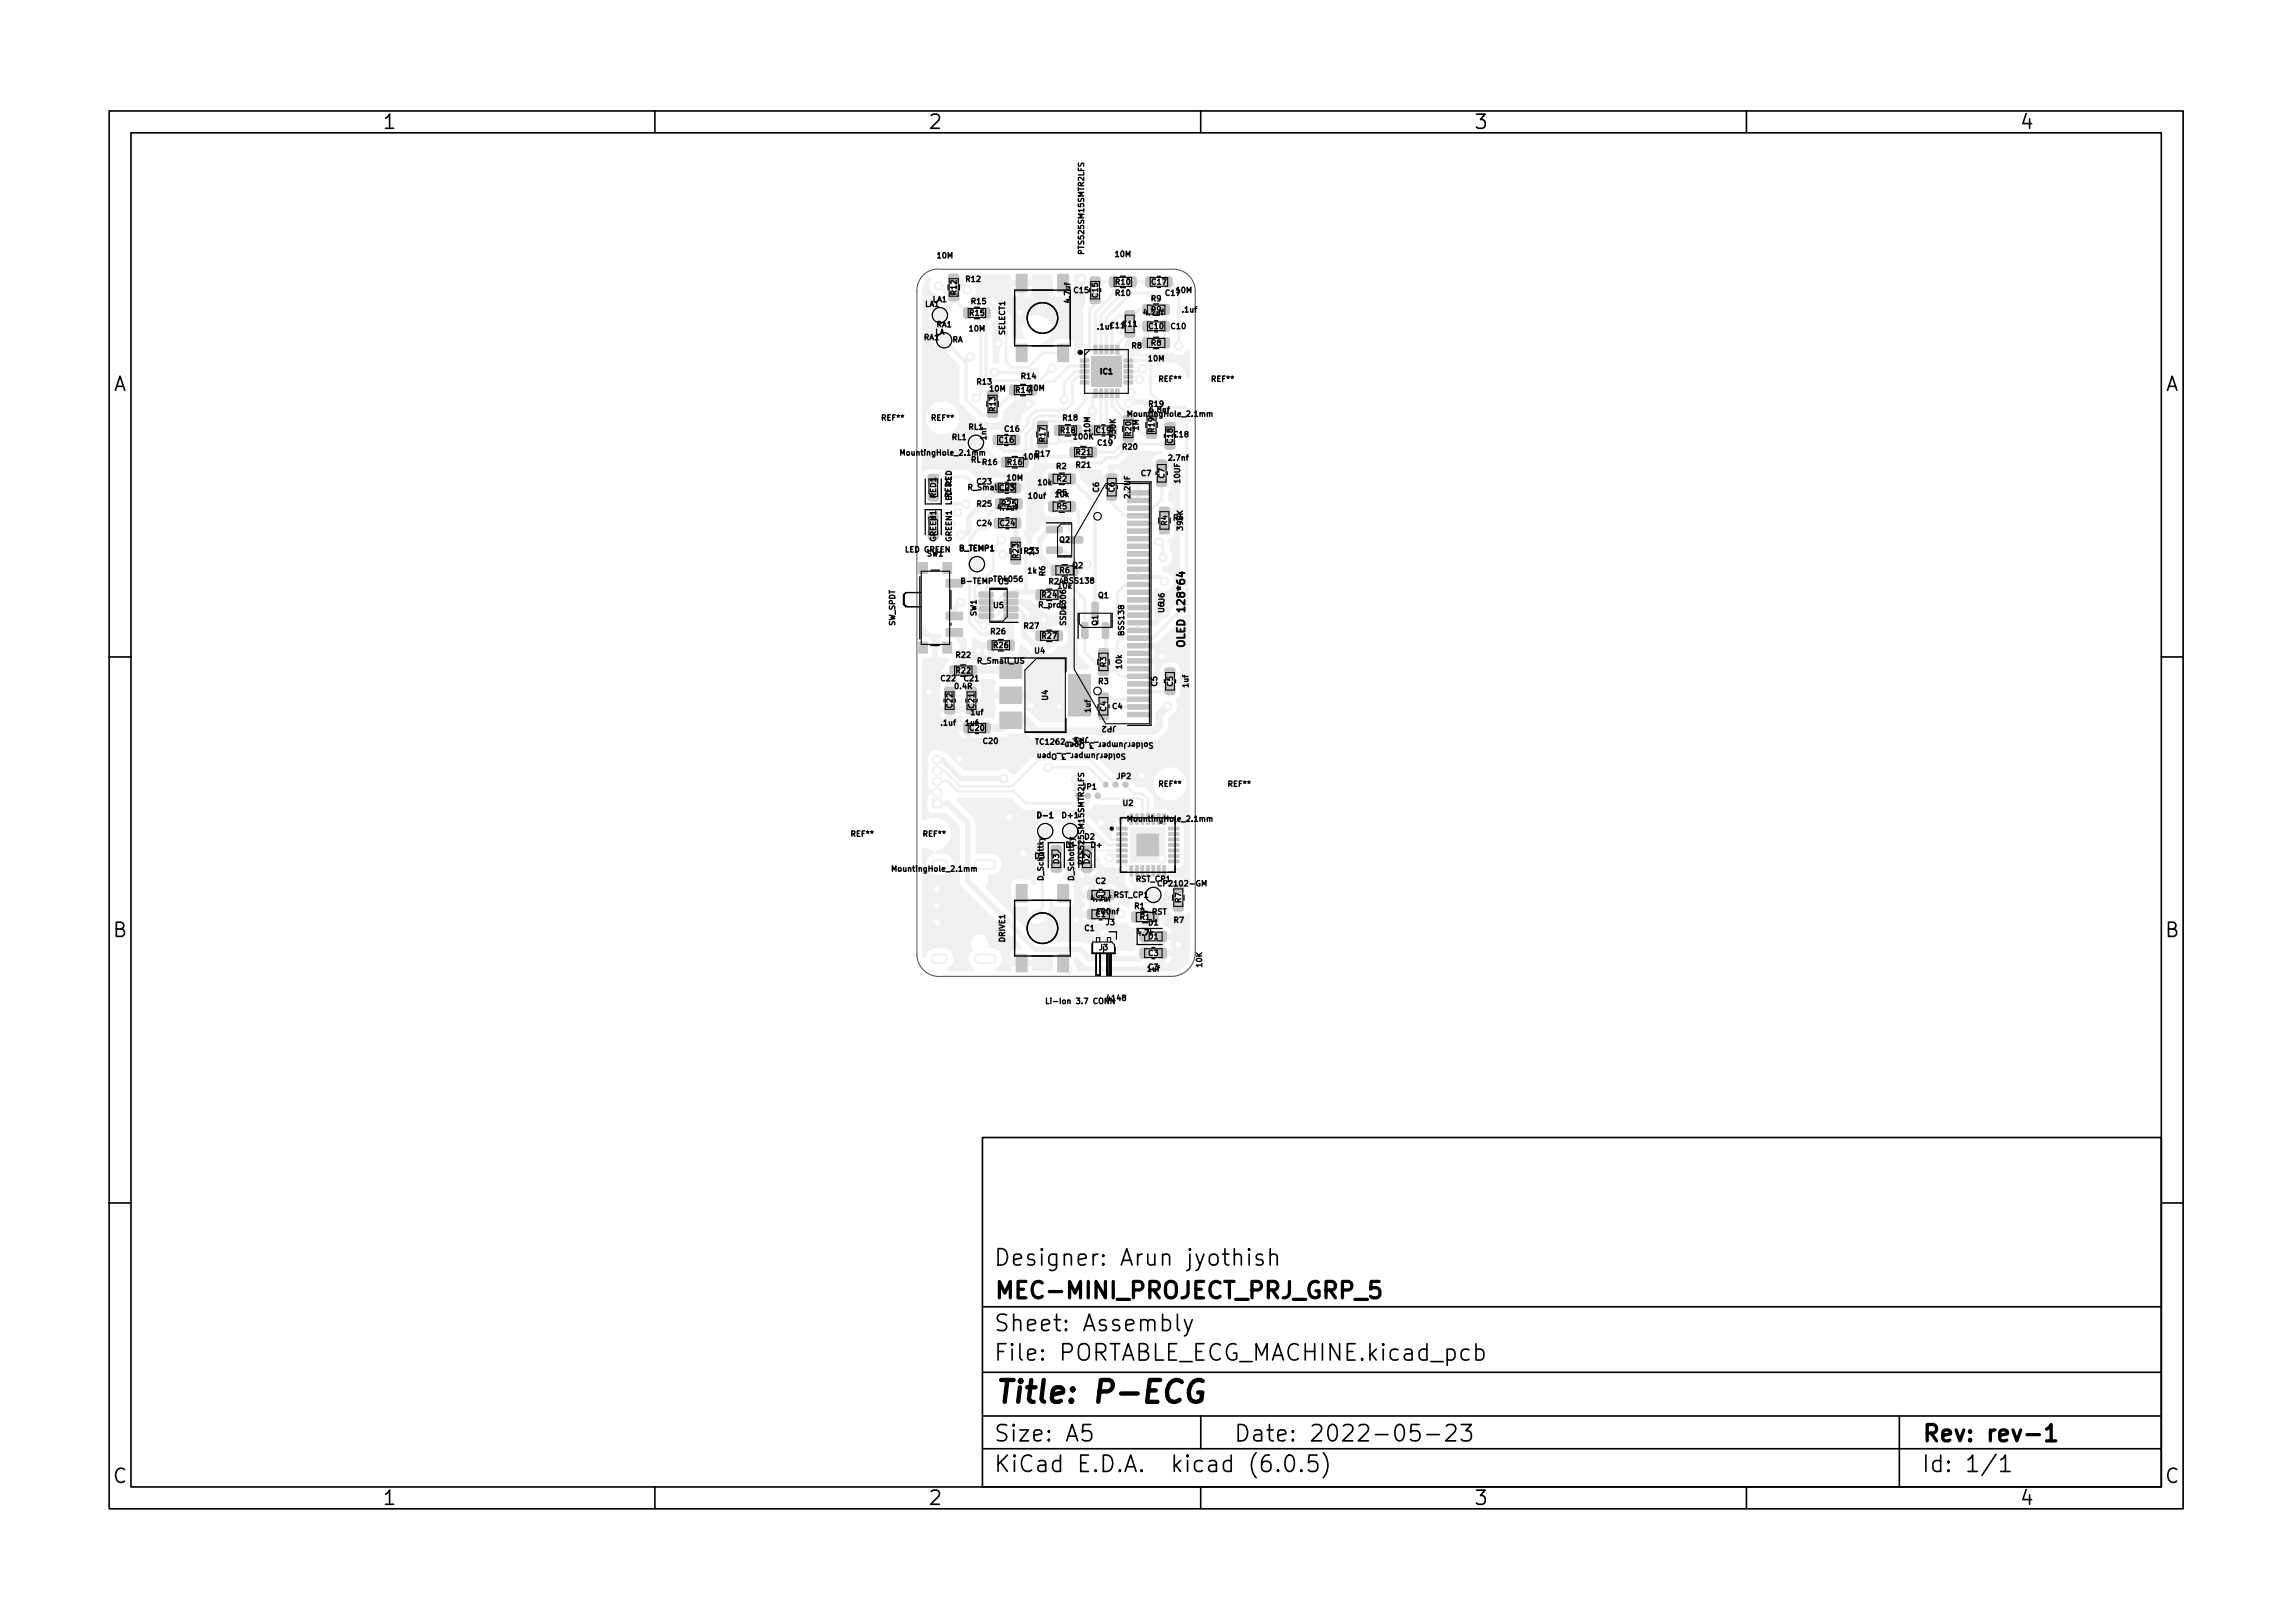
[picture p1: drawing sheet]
<svg xmlns="http://www.w3.org/2000/svg" width="210mm" height="148mm" viewBox="0 0 210 148" stroke-linecap="round" stroke-linejoin="round" font-family="sans-serif">
<defs><g id="words">
<text font-size="2.8" x="91" y="128.5">Title: P-ECG</text>
<g font-size="2.1">
<text x="91" y="118.9">MEC-MINI_PROJECT_PRJ_GRP_5</text>
<text x="91" y="115.9">Designer: Arun jyothish</text>
<text x="91" y="124.6">File: PORTABLE_ECG_MACHINE.kicad_pcb</text>
<text x="91" y="121.9">Sheet: Assembly</text>
<text x="91" y="134.8">KiCad E.D.A. kicad (6.0.5)</text>
<text x="91" y="132">Size: A5</text>
<text x="113" y="132">Date: 2022-05-23</text>
<text x="176" y="132">Rev: rev-1</text>
<text x="176" y="134.8">Id: 1/1</text>
</g>
<g font-size="1.8">
<text x="35" y="11.8">1</text>
<text x="85" y="11.8">2</text>
<text x="135" y="11.8">3</text>
<text x="185" y="11.8">4</text>
<text x="10.3" y="35.8">A</text>
<text x="198.4" y="35.8">A</text>
<text x="10.3" y="85.8">B</text>
<text x="198.4" y="85.8">B</text>
<text x="10.3" y="135.8">C</text>
<text x="35" y="137.8">1</text>
<text x="85" y="137.8">2</text>
<text x="135" y="137.8">3</text>
<text x="185" y="137.8">4</text>
<text x="198.4" y="135.8">C</text>
</g>
<text font-size="1" x="108.6" y="58.8" transform="rotate(-90 108.6 58.8)">OLED 128*64</text>
<g font-size=".7">
<text x="85.9" y="23.7">10M</text>
<text x="99.3" y="23.1" transform="rotate(-90 99.3 23.1)">PTS525SM15SMTR2LFS</text>
<text x="102.2" y="23.5">10M</text>
<text x="84.7" y="28.1">LA1</text>
<text x="85.4" y="27.7">LA1</text>
<text x="85.8" y="30">RA1</text>
<text x="87.6" y="27" transform="rotate(-90 87.6 27)">R12</text>
<text x="88.5" y="25.8">R12</text>
<text x="88.9" y="28.9">R15</text>
<text x="89" y="27.8">R15</text>
<text x="98" y="27.6" transform="rotate(-90 98 27.6)">4.7uf</text>
<text x="98.4" y="26.8">C15</text>
<text x="100.6" y="27.2" transform="rotate(-90 100.6 27.2)">C15</text>
<text x="102.2" y="27.1">R10</text>
<text x="102.2" y="26.1">R10</text>
<text x="102.9" y="29.9">C11</text>
<text x="104.9" y="28.9">4.7uf</text>
<text x="105.5" y="27.6">R9</text>
<text x="105.5" y="28.6">R9</text>
<text x="105.5" y="26.1">C17</text>
<text x="106.8" y="27.1">C17</text>
<text x="107.8" y="26.8">10M</text>
<text x="108.3" y="28.6">.1uf</text>
<text x="84.6" y="31.1">RA1</text>
<text x="85.6" y="30.7">LA</text>
<text x="87.2" y="31.3">RA</text>
<text x="88.8" y="30.3">10M</text>
<text x="89.5" y="35.2">R13</text>
<text x="90.7" y="35.8">10M</text>
<text x="92.1" y="30.7" transform="rotate(-90 92.1 30.7)">SELECT1</text>
<text x="93.1" y="36">R14</text>
<text x="93.6" y="34.7">R14</text>
<text x="94.3" y="35.8">10M</text>
<text x="100.6" y="30.2">.1ufC11</text>
<text x="100.8" y="34.3">IC1</text>
<text x="103.7" y="31.9">R8</text>
<text x="105.2" y="33.1">10M</text>
<text x="105.3" y="30.1">C10</text>
<text x="105.5" y="31.7">R8</text>
<text x="106.2" y="35">REF**</text>
<text x="107.3" y="30.1">C10</text>
<text x="111" y="35">REF**</text>
<text x="80.8" y="38.5">REF**</text>
<text x="82.7" y="41.7">MountingHole_2.1mm</text>
<text x="85.4" y="38.5">REF**</text>
<text x="87.2" y="40.3">RL1</text>
<text x="88.8" y="39.3">RL1</text>
<text x="90.4" y="40.2" transform="rotate(-90 90.4 40.2)">1nf</text>
<text x="91.2" y="37.6" transform="rotate(-90 91.2 37.6)">R13</text>
<text x="91.6" y="40.5">C16</text>
<text x="92.1" y="39.5">C16</text>
<text x="94.9" y="41.8">R17</text>
<text x="95.8" y="40.4" transform="rotate(-90 95.8 40.4)">R17</text>
<text x="97.2" y="39.7">R18</text>
<text x="97.4" y="38.5">R18</text>
<text x="98.4" y="40.2">100K</text>
<text x="98.6" y="41.7">R21</text>
<text x="99.9" y="39.6" transform="rotate(-90 99.9 39.6)">10M</text>
<text x="100.5" y="39.7">C19</text>
<text x="100.6" y="40.8">C19</text>
<text x="102.2" y="40.1" transform="rotate(-90 102.2 40.1)">330K</text>
<text x="102.9" y="41.2">R20</text>
<text x="103.6" y="38.2">MountingHole_2.1mm</text>
<text x="103.6" y="39.9" transform="rotate(-90 103.6 39.9)">R20</text>
<text x="104.3" y="39.4" transform="rotate(-90 104.3 39.4)">1M</text>
<text x="105.3" y="37.2">R19</text>
<text x="105.4" y="37.8">6.8nf</text>
<text x="105.8" y="39.5" transform="rotate(-90 105.8 39.5)">R19</text>
<text x="107.4" y="40.5" transform="rotate(-90 107.4 40.5)">C18</text>
<text x="107.6" y="40">C18</text>
<text x="85.7" y="45.6" transform="rotate(-90 85.7 45.6)">RED1</text>
<text x="87.1" y="45.5" transform="rotate(-90 87.1 45.5)">RED1</text>
<text x="87.2" y="46.2" transform="rotate(-90 87.2 46.2)">LED RED</text>
<text x="88.8" y="44.9">R_Small_US</text>
<text x="88.9" y="42.3">RL</text>
<text x="89.5" y="46.4">R25</text>
<text x="89.5" y="44.4">C23</text>
<text x="90" y="42.6">R16</text>
<text x="91.5" y="46.7">4.7uf</text>
<text x="91.6" y="44.9">C23</text>
<text x="91.8" y="46.4">R25</text>
<text x="92.3" y="44">10M</text>
<text x="92.3" y="42.6">R16</text>
<text x="93.8" y="42.1">10M</text>
<text x="94.3" y="45.7">10uf</text>
<text x="95.1" y="44.4">10k</text>
<text x="96.8" y="43">R2</text>
<text x="96.8" y="45.4">R5</text>
<text x="96.8" y="46.6">R5</text>
<text x="96.8" y="44.1">R2</text>
<text x="98.6" y="42.8">R21</text>
<text x="100.7" y="45.1" transform="rotate(-90 100.7 45.1)">C6</text>
<text x="102.1" y="45.1" transform="rotate(-90 102.1 45.1)">C6</text>
<text x="103.5" y="45.6" transform="rotate(-90 103.5 45.6)">2.2UF</text>
<text x="104.6" y="43.6">C7</text>
<text x="106.7" y="43.8" transform="rotate(-90 106.7 43.8)">C7</text>
<text x="107.1" y="42.2">2.7nf</text>
<text x="107.5" y="47.7">R4</text>
<text x="108.1" y="44.2" transform="rotate(-90 108.1 44.2)">10UF</text>
<text x="83" y="50.6">LED GREEN</text>
<text x="84.9" y="51">SW1</text>
<text x="85.7" y="49.6" transform="rotate(-90 85.7 49.6)">GREEN1</text>
<text x="87.2" y="49.6" transform="rotate(-90 87.2 49.6)">GREEN1</text>
<text x="87.9" y="50.5">B_TEMP1</text>
<text x="88.2" y="53.5">B-TEMP</text>
<text x="89.5" y="48.2">C24</text>
<text x="91.1" y="53.3">TP4056</text>
<text x="91.5" y="53.5">U5</text>
<text x="91.7" y="48.2">C24</text>
<text x="93.3" y="51.1" transform="rotate(-90 93.3 51.1)">R23</text>
<text x="93.8" y="50.7">R23</text>
<text x="94.2" y="52.5">1k</text>
<text x="94.7" y="50.8" transform="rotate(-90 94.7 50.8)">1k</text>
<text x="95.7" y="52.7" transform="rotate(-90 95.7 52.7)">R6</text>
<text x="96.1" y="53.5">R24 BSS138</text>
<text x="97" y="53.9">10k</text>
<text x="97.1" y="49.7">Q2</text>
<text x="97.1" y="52.5">R6</text>
<text x="98.3" y="52">Q2</text>
<text x="106.9" y="48.1" transform="rotate(-90 106.9 48.1)">R4</text>
<text x="108.4" y="48.5" transform="rotate(-90 108.4 48.5)">390K</text>
<text x="82" y="57.3" transform="rotate(-90 82 57.3)">SW_SPDT</text>
<text x="89.4" y="56.4" transform="rotate(-90 89.4 56.4)">SW1</text>
<text x="90.8" y="58.1">R26</text>
<text x="91" y="55.7">U5</text>
<text x="91.1" y="59.3">R26</text>
<text x="93.8" y="57.6">R27</text>
<text x="94.8" y="59.8">U4</text>
<text x="95.2" y="55.6">R_prog</text>
<text x="95.5" y="54.7">R24</text>
<text x="95.5" y="58.5">R27</text>
<text x="97.6" y="57.1" transform="rotate(-90 97.6 57.1)">SSD1306</text>
<text x="100.6" y="57.3" transform="rotate(-90 100.6 57.3)">Q1</text>
<text x="100.6" y="54.8">Q1</text>
<text x="103" y="58.1" transform="rotate(-90 103 58.1)">BSS138</text>
<text x="106.6" y="56.1" transform="rotate(-90 106.6 56.1)">U6U6</text>
<text x="86.2" y="62.4">C22</text>
<text x="87.3" y="64.8" transform="rotate(-90 87.3 64.8)">C22</text>
<text x="87.5" y="63.1">0.4R</text>
<text x="87.6" y="60.2">R22</text>
<text x="87.6" y="61.7">R22</text>
<text x="88.4" y="62.4">C21</text>
<text x="89" y="65.5">1uf</text>
<text x="89.3" y="64.8" transform="rotate(-90 89.3 64.8)">C21</text>
<text x="89.6" y="60.8">R_Small_US</text>
<text x="96" y="64.1" transform="rotate(-90 96 64.1)">U4</text>
<text x="99.9" y="65.2" transform="rotate(-90 99.9 65.2)">1uf</text>
<text x="100.6" y="62.6">R3</text>
<text x="101.3" y="65.1" transform="rotate(-90 101.3 65.1)">C4</text>
<text x="101.3" y="61.1" transform="rotate(-90 101.3 61.1)">R3</text>
<text x="101.9" y="64.9">C4</text>
<text x="102.8" y="61.2" transform="rotate(-90 102.8 61.2)">10k</text>
<text x="106" y="62.8" transform="rotate(-90 106 62.8)">C5</text>
<text x="107.4" y="62.8" transform="rotate(-90 107.4 62.8)">C5</text>
<text x="108.9" y="62.9" transform="rotate(-90 108.9 62.9)">1uf</text>
<text x="86.3" y="66.4">.1uf</text>
<text x="88.5" y="66.4">1uf</text>
<text x="88.9" y="66.9">C20</text>
<text x="90.1" y="68.1">C20</text>
<text x="95.3" y="68.2">TC1262-33</text>
<text x="99.7" y="67.5" transform="rotate(-180 99.7 67.5)">JP1</text>
<text x="102.2" y="66.5" transform="rotate(-180 102.2 66.5)">JP2</text>
<text x="102.3" y="71.3">JP2</text>
<text x="102.9" y="69" transform="rotate(-180 102.9 69)">SolderJumper_3_Open</text>
<text x="105.4" y="68" transform="rotate(-180 105.4 68)">SolderJumper_3_Open</text>
<text x="78" y="76.6">REF**</text>
<text x="84.6" y="76.6">REF**</text>
<text x="95.2" y="74.9">D-1</text>
<text x="97.4" y="74.9">D+1</text>
<text x="97.8" y="77.6">D-</text>
<text x="99.2" y="72.3">JP1</text>
<text x="99.4" y="76.9">D2</text>
<text x="100" y="77.6">D+</text>
<text x="102.9" y="73.8">U2</text>
<text x="103.6" y="75.2">MountingHole_2.1mm</text>
<text x="106.2" y="72">REF**</text>
<text x="112.6" y="72">REF**</text>
<text x="82" y="79.8">MountingHole_2.1mm</text>
<text x="94.8" y="78.6">D3</text>
<text x="95.6" y="80.6" transform="rotate(-90 95.6 80.6)">D_Schottky</text>
<text x="97" y="79.1" transform="rotate(-90 97 79.1)">D3</text>
<text x="98.4" y="80.6" transform="rotate(-90 98.4 80.6)">D_Schottky</text>
<text x="99.3" y="79" transform="rotate(-90 99.3 79)">PTS525SM15SMTR2LFS</text>
<text x="99.8" y="79.1" transform="rotate(-90 99.8 79.1)">D2</text>
<text x="100" y="82.5">4.7uf</text>
<text x="100.4" y="80.9">C2</text>
<text x="100.4" y="82.2">C2</text>
<text x="100.4" y="84">C1</text>
<text x="100.5" y="83.7">100nf</text>
<text x="102.1" y="82.2">RST_CP1</text>
<text x="103.9" y="83.2">R1</text>
<text x="104.1" y="80.7">RST_CP1</text>
<text x="104.7" y="83.7">0-RST</text>
<text x="106.4" y="81.2">CP2102-GM</text>
<text x="108.2" y="82.6" transform="rotate(-90 108.2 82.6)">R7</text>
<text x="92.1" y="86.3" transform="rotate(-90 92.1 86.3)">DRIVE1</text>
<text x="99.4" y="85.2">C1</text>
<text x="100.7" y="87">J3</text>
<text x="101.3" y="84.7">J3</text>
<text x="104.2" y="85.7">4.7k</text>
<text x="104.5" y="84.2">R1</text>
<text x="105.2" y="88.8">C3</text>
<text x="105.2" y="84.7">D1</text>
<text x="105.2" y="87.5">C3</text>
<text x="105.2" y="86">D1</text>
<text x="107.6" y="84.5">R7</text>
<text x="110.1" y="88.5" transform="rotate(-90 110.1 88.5)">10K</text>
<text x="96.3" y="91.9">Li-Ion 3.7 CONN</text>
<text x="101.5" y="91.6">4148</text>
</g>
</g></defs>
<g fill="#f0f0f0" stroke="#f0f0f0" stroke-width=".09">
<path d="M92 56.2h1.2l.1 .4-.1 .1-1.2-.1v-.1z"/>
<path d="M92 55.5h1.2l.1 .4-.1 .1h-1.2v-.1z"/>
<path d="M92 54.9h1.2l.1 .4-.1 .1-1.2-.1v-.1z"/>
<path d="M92 54.2h1.2l.1 .4-.1 .1h-1.2v-.1z"/>
<path d="M89.7 54.2h1.2l.1 .4-.1 .1h-1.1l-.1-.1z"/>
<path d="M89.7 54.9h1.2l.1 .4-.1 .1-1.1-.1-.1-.1z"/>
<path d="M89.7 55.5h1.2l.1 .4-.1 .1h-1.1l-.1-.1z"/>
<path d="M89.7 56.2h1.2l.1 .4-.1 .1-1.1-.1-.1-.1z"/>
<path d="M100.7 61.1h.8v.7h-.8z"/>
<path d="M100.7 59.4h.8v.7h-.8z"/>
<path d="M92.6 35.3h.6v.8h-.6z"/>
<path d="M94.2 35.3h.7v.8h-.7z"/>
<path d="M92.6 50.9h.9v.7h-.9z"/>
<path d="M92.6 49.3h.9v.7h-.9z"/>
<path d="M86.6 63l.1-.1 .7 .1 .1 .2-.1 .6h-.1h-.7l-.1-.2z"/>
<path d="M86.6 64.6l.1-.1 .7 .1 .1 .1-.1 .6-.1 .1-.7-.1-.1-.1z"/>
<path d="M99.9 27l.2-.1 .6 .1 .1 .1-.1 .6-.1 .1-.7-.1v-.1z"/>
<path d="M99.9 25.4h.2h.6l.1 .2-.1 .6-.1 .1-.7-.1v-.2z"/>
<path d="M90.5 35.8h.8v.7h-.8z"/>
<path d="M90.5 37.5h.8v.7h-.8z"/>
<path d="M87.1 61h.7v.8h-.7z"/>
<path d="M88.7 61h.7v.8h-.7z"/>
<path d="M89.9 66.3l.2-.1 .6 .1v.1v.7h-.2h-.6l-.1-.2z"/>
<path d="M88.3 66.3l.2-.1 .6 .1 .1 .1-.1 .7h-.1h-.7v-.2z"/>
<path d="M104.8 31h.6v.8h-.6z"/>
<path d="M106.4 31h.7v.8h-.7z"/>
<path d="M103 38.1h.8v.7h-.8z"/>
<path d="M103 39.8h.8v.6h-.8z"/>
<path d="M90.5 58.7h.7v.8h-.7z"/>
<path d="M92.2 58.7h.7v.8h-.7z"/>
<path d="M99.1 57h.4l.2 .1v1.2l-.1 .2h-.4l-.1-.1z"/>
<path d="M101 57h.4l.2 .1v1.2l-.1 .2h-.4l-.1-.1z"/>
<path d="M100.1 55.2l.4-.1 .1 .1v1.3l-.1 .1h-.3l-.2-.1z"/>
<path d="M107.5 81h.9v.7h-.9z"/>
<path d="M107.5 82.7h.9v.7h-.9z"/>
<path d="M103.1 30.1l.1-.1 .7 .1 .1 .1-.1 .6-.1 .1-.7-.1-.1-.1z"/>
<path d="M103.1 28.5l.1-.1 .7 .1 .1 .2-.1 .6h-.1h-.7l-.1-.2z"/>
<path d="M92.9 45.7h.7v.9h-.7z"/>
<path d="M91.3 45.7h.6v.9h-.6z"/>
<path d="M104.8 27.9h.6v.9h-.6z"/>
<path d="M106.4 27.9h.7v.9h-.7z"/>
<path d="M91.6 60.6h2v1.5h-2z"/>
<path d="M91.6 62.9h2v1.5h-2z"/>
<path d="M91.6 65.2h2v1.5h-2z"/>
<path d="M97.9 61.8h2v3.8h-2z"/>
<path d="M93.1 31.5h1v1.6h-1z"/>
<path d="M93.1 25.1h1v1.6h-1z"/>
<path d="M96.9 31.5h1v1.6h-1z"/>
<path d="M96.9 25.1h1v1.6h-1z"/>
<path d="M87 25.2h.8v.6h-.8z"/>
<path d="M87 26.8h.8v.7h-.8z"/>
<path d="M88.6 63l.1-.1 .7 .1 .1 .2-.1 .6h-.1h-.7l-.1-.2z"/>
<path d="M88.6 64.6l.1-.1 .7 .1 .1 .1-.1 .6-.1 .1-.7-.1-.1-.1z"/>
<path d="M99.7 81.5h.1h.6l.1 .2-.1 .7h-.1h-.6l-.1-.2z"/>
<path d="M101.2 81.5h.2h.6l.1 .2-.1 .7h-.2h-.6v-.2z"/>
<path d="M103.3 65.2h2v.4h-2z"/>
<path d="M103.3 64.5h2v.4h-2z"/>
<path d="M103.3 63.8h2v.4h-2z"/>
<path d="M103.3 63.1h2v.4h-2z"/>
<path d="M103.3 62.4h2v.4h-2z"/>
<path d="M103.3 61.7h2v.4h-2z"/>
<path d="M103.3 61h2v.4h-2z"/>
<path d="M103.3 60.3h2v.4h-2z"/>
<path d="M103.3 59.6h2v.4h-2z"/>
<path d="M103.3 58.9h2v.4h-2z"/>
<path d="M103.3 58.2h2v.4h-2z"/>
<path d="M103.3 57.5h2v.4h-2z"/>
<path d="M103.3 56.8h2v.4h-2z"/>
<path d="M103.3 56.1h2v.4h-2z"/>
<path d="M103.3 55.4h2v.4h-2z"/>
<path d="M103.3 54.7h2v.4h-2z"/>
<path d="M103.3 54h2v.4h-2z"/>
<path d="M103.3 53.3h2v.4h-2z"/>
<path d="M103.3 52.6h2v.4h-2z"/>
<path d="M103.3 51.9h2v.4h-2z"/>
<path d="M103.3 51.2h2v.4h-2z"/>
<path d="M103.3 50.5h2v.4h-2z"/>
<path d="M103.3 49.8h2v.4h-2z"/>
<path d="M103.3 49.1h2v.4h-2z"/>
<path d="M103.3 48.4h2v.4h-2z"/>
<path d="M103.3 47.7h2v.4h-2z"/>
<path d="M103.3 47h2v.4h-2z"/>
<path d="M103.3 46.3h2v.4h-2z"/>
<path d="M103.3 45.6h2v.4h-2z"/>
<path d="M103.3 44.9h2v.4h-2z"/>
<path d="M97.8 46h.6v.8h-.6z"/>
<path d="M96.1 46h.7v.8h-.7z"/>
<path d="M106.6 25.4l.1-.1 .6 .1 .1 .2-.1 .6-.1 .1-.6-.1-.1-.1z"/>
<path d="M105 25.4l.2-.1 .6 .1v.2v.6l-.2 .1-.6-.1-.1-.1z"/>
<path d="M92.7 47.5l.1-.1 .6 .1 .1 .2-.1 .6-.1 .1-.6-.1-.1-.1z"/>
<path d="M91.1 47.5l.2-.1 .6 .1 .1 .2-.1 .6-.2 .1-.6-.1v-.1z"/>
<path d="M104.8 29.5l.1-.1 .6 .1 .1 .1-.1 .7-.1 .1-.6-.1-.1-.2z"/>
<path d="M106.3 29.5l.2-.1 .6 .1v.1v.7l-.2 .1-.6-.1-.1-.2z"/>
<path d="M91.8 41.9h.7v.8h-.7z"/>
<path d="M93.4 41.9h.7v.8h-.7z"/>
<path d="M100.7 63.5h.1h.7l.1 .2-.1 .6-.2 .1-.6-.1-.1-.2z"/>
<path d="M100.7 65.1l.1-.1 .7 .1 .1 .1-.1 .6-.2 .1-.6-.1-.1-.1z"/>
<path d="M106.8 62.8l.1-.1 .7 .1 .1 .1-.1 .6-.2 .1-.6-.1-.1-.1z"/>
<path d="M106.8 61.2h.1h.7l.1 .2-.1 .6-.2 .1-.6-.1-.1-.2z"/>
<path d="M106.3 48.1h.8v.7h-.8z"/>
<path d="M106.3 46.5h.8v.7h-.8z"/>
<path d="M96.4 51.8h.7v.8h-.7z"/>
<path d="M98 51.8h.7v.8h-.7z"/>
<path d="M99.7 41h.7v.8h-.7z"/>
<path d="M98.1 41h.7v.8h-.7z"/>
<path d="M103.4 25.4h.6v.8h-.6z"/>
<path d="M101.7 25.4h.7v.8h-.7z"/>
<path d="M101.2 83.3h.2h.6l.1 .2-.1 .6-.2 .1-.6-.1v-.1z"/>
<path d="M99.7 83.3h.1h.6l.1 .2-.1 .6-.1 .1-.6-.1-.1-.1z"/>
<path d="M95.1 40.3h.8v.7h-.8z"/>
<path d="M95.1 38.6h.8v.7h-.8z"/>
<path d="M93.1 87.4h1v1.6h-1z"/>
<path d="M93.1 81h1v1.6h-1z"/>
<path d="M96.9 87.4h1v1.6h-1z"/>
<path d="M96.9 81h1v1.6h-1z"/>
<path d="M106.8 38.8l.1-.1 .7 .1 .1 .1-.1 .6-.2 .1-.6-.1-.1-.1z"/>
<path d="M106.8 40.3l.1-.1 .7 .1 .1 .2-.1 .6h-.2h-.6l-.1-.2z"/>
<path d="M95.9 48.2h1.3l.1 .1v.4l-.1 .1h-1.2l-.1-.2z"/>
<path d="M95.9 50.1h1.3l.1 .1v.4l-.1 .1h-1.2l-.1-.2z"/>
<path d="M97.8 49.2l1.3-.1 .1 .2v.3l-.1 .1h-1.3l-.1-.1z"/>
<path d="M105.1 39.4h.8v.7h-.8z"/>
<path d="M96.6 54h.7v.9h-.7z"/>
<path d="M95 54h.6v.9h-.6z"/>
<path d="M86.4 51.5h.8v1h-.8z"/>
<path d="M84.2 58.8h.8v1h-.8z"/>
<path d="M84.2 51.5h.8v1h-.8z"/>
<path d="M86.4 58.8h.8v1h-.8z"/>
<path d="M86.7 53.1h1.5v.7h-1.5z"/>
<path d="M86.7 56.1h1.5v.7h-1.5z"/>
<path d="M86.7 57.6h1.5v.7h-1.5z"/>
<path d="M101.2 85.6h.8v.8h-.8z"/>
<path d="M104.5 86.9l.2-.1 .6 .1v.1v.7l-.2 .1-.6-.1-.1-.2z"/>
<path d="M106.1 86.9l.1-.1 .6 .1 .1 .1-.1 .7-.1 .1-.6-.1-.1-.2z"/>
<path d="M96.1 43.4h.7v.9h-.7z"/>
<path d="M97.8 43.4h.6v.9h-.6z"/>
<path d="M102.3 75.8l.9-.1 .1 .2-.9 .1z"/>
<path d="M102.3 76.3l.9-.1 .1 .2-.9 .1z"/>
<path d="M102.3 76.8l.9-.1 .1 .2-.9 .1z"/>
<path d="M102.3 77.3l.9-.1 .1 .2-.9 .1z"/>
<path d="M102.3 77.8l.9-.1 .1 .2-.9 .1z"/>
<path d="M102.3 78.3l.9-.1 .1 .2-.9 .1z"/>
<path d="M102.3 78.8l.9-.1 .1 .2-.9 .1z"/>
<path d="M103.5 79.3h.3l-.1 .9h-.2z"/>
<path d="M104 79.3h.3l-.1 .9h-.2z"/>
<path d="M104.5 79.3h.3l-.1 .9h-.2z"/>
<path d="M105 79.3h.3l-.1 .9h-.2z"/>
<path d="M105.5 79.3h.3l-.1 .9h-.2z"/>
<path d="M106 79.3h.3l-.1 .9h-.2z"/>
<path d="M106.5 79.3h.3l-.1 .9h-.2z"/>
<path d="M107.1 78.8l.8-.1 .1 .2-.9 .1z"/>
<path d="M107.1 78.3l.8-.1 .1 .2-.9 .1z"/>
<path d="M107.1 77.8l.8-.1 .1 .2-.9 .1z"/>
<path d="M107.1 77.3l.8-.1 .1 .2-.9 .1z"/>
<path d="M107.1 76.8l.8-.1 .1 .2-.9 .1z"/>
<path d="M107.1 76.3l.8-.1 .1 .2-.9 .1z"/>
<path d="M107.1 75.8l.8-.1 .1 .2-.9 .1z"/>
<path d="M103.6 75.8h3.1v3.2h-3.1z"/>
<path d="M95 57.8h.6v.8h-.6z"/>
<path d="M96.6 57.8h.7v.8h-.7z"/>
<path d="M91 39.9l.2-.1 .6 .1 .1 .1-.1 .7-.1 .1-.7-.1v-.2z"/>
<path d="M92.6 39.9l.2-.1 .6 .1v.1v.7l-.2 .1-.6-.1-.1-.2z"/>
<path d="M103.7 83.6h.7v.8h-.7z"/>
<path d="M105.4 83.6h.7v.8h-.7z"/>
<path d="M99 32.9h.8v.3h-.8z"/>
<path d="M99 33.4h.8v.3h-.8z"/>
<path d="M99 33.9h.8v.3h-.8z"/>
<path d="M99 34.4h.8v.3h-.8z"/>
<path d="M99 34.9h.8v.3h-.8z"/>
<path d="M100.2 35.6h.3v.8h-.3z"/>
<path d="M100.7 35.6h.3v.8h-.3z"/>
<path d="M101.2 35.6h.3v.8h-.3z"/>
<path d="M101.7 35.6h.3v.8h-.3z"/>
<path d="M102.2 35.6h.3v.8h-.3z"/>
<path d="M103 34.9h.8v.3h-.8z"/>
<path d="M103 34.4h.8v.3h-.8z"/>
<path d="M103 33.9h.8v.3h-.8z"/>
<path d="M103 33.4h.8v.3h-.8z"/>
<path d="M103 32.9h.8v.3h-.8z"/>
<path d="M102.2 31.6h.3v.8h-.3z"/>
<path d="M101.7 31.6h.3v.8h-.3z"/>
<path d="M101.2 31.6h.3v.8h-.3z"/>
<path d="M100.7 31.6h.3v.8h-.3z"/>
<path d="M100.2 31.6h.3v.8h-.3z"/>
<path d="M100 32.6h2.7v2.8h-2.7z"/>
<path d="M92.6 44.3l.2-.1 .6 .1 .1 .1-.1 .7h-.1h-.7v-.2z"/>
<path d="M101.4 45l.2-.1 .7 .1v.2v.6h-.2h-.7v-.2z"/>
<path d="M101.4 43.5l.2-.1 .7 .1v.1v.6l-.2 .1-.7-.1v-.1z"/>
<path d="M106 43.7h.2h.6l.1 .2-.1 .6-.1 .1-.7-.1v-.2z"/>
<path d="M106 42.2l.2-.1 .6 .1 .1 .1-.1 .6-.1 .1-.7-.1v-.1z"/>
<path d="M85.1 45.1l.1-.1 .7 .1 .1 .1-.1 .6-.1 .1-.7-.1-.1-.1z"/>
<path d="M85.1 43.5l.1-.1 .7 .1 .1 .2-.1 .5-.1 .1-.7-.1-.1-.1z"/>
<path d="M104.5 85.3h.2h.5l.1 .2-.1 .7h-.1h-.6l-.1-.2z"/>
<path d="M106.1 85.3h.1h.6l.1 .2-.1 .7h-.1h-.6l-.1-.2z"/>
<path d="M101.5 39l.1-.1 .7 .1v.2v.6l-.2 .1-.6-.1-.1-.1z"/>
<path d="M99.9 39l.2-.1 .6 .1 .1 .2-.1 .6-.2 .1-.6-.1v-.1z"/>
<path d="M96.7 39h.6v.8h-.6z"/>
<path d="M98.3 39h.7v.8h-.7z"/>
<path d="M99.2 77.5l.1-.1 .7 .1v.1v.6l-.2 .1-.6-.1-.1-.1z"/>
<path d="M99.2 79.1l.1-.1 .7 .1v.1v.6l-.2 .1-.6-.1-.1-.1z"/>
<path d="M96.4 77.5l.1-.1 .7 .1v.1v.6l-.2 .1-.6-.1-.1-.1z"/>
<path d="M96.4 79.1l.1-.1 .7 .1v.1v.6l-.2 .1-.6-.1-.1-.1z"/>
<path d="M88.3 28.2h.7v.9h-.7z"/>
<path d="M90 28.2h.7v.9h-.7z"/>
<path d="M85.4 73.1h.9v.9h-.9z"/>
<path d="M98.4 87.8l.3-.1 .7 .7 .4 .2 4.6-.1 1.2-.4 .5 .2h.6a.72 .72 0 0 0 .7-.7l-.7-.1v.7h-.5v-1.2h1.2v-.1a.51 .51 0 0 1 0-.7v-.2h-.7v1h-.5v-1.4l1.2-.1a.71 .71 0 0 0-.7-.7 .15 .15 0 0 1-.1-.1 .15 .15 0 0 1 0-.2v-.9l-.1-.3h.5a.69 .69 0 0 0 .7 .6v-.6h-1.2l-.2-.2 .1-.4a1.29 1.29 0 0 0 .3-1.1 .17 .17 0 0 1 .2 0 .17 .17 0 0 1 .1 .1l.1 .3a.32 .32 0 0 1-.1 .5v.3h1.1h.1v1.1h.3l.3-.3 .2 .1v3.5a1.67 1.67 0 0 1-1.7 1.7h-8.5l-.1-.1-.1-.4-.2-.3z"/>
<path d="M84.5 57.4h.2a1.26 1.26 0 0 0 .9 .7h.1a.31 .31 0 0 1 .5 .1l-.3 .5v1.2l.2 .4h.7l.1 .2-.3 .3-.5 .9v1l-.1 .3v.7l.2 .4-.2 .6h1.2l.3 .1 .4 .1 .5-.2h1.6l-.2-.5 .2-.5v-.7l-.1-.3v-.5h1.2l.1 .3-.1 .3v.6h3v-.6a.47 .47 0 0 1 0-.6v-1.8l-.3-.2-.6-.2 .2-.5v-.4l.2-.1 .8 .8 .4 .1h1.4l.3-.2 .5-.5a.81 .81 0 0 0 .9-.6v-.7a.7 .7 0 0 0-.7-.7h-.6l-.4 .3-.6-.3-.1 1.1-.4 .1-.1-.2v-1l-.3 .1h-.1l-.1-1.3-.7-.7a.2 .2 0 0 1-.1-.3h.8a.84 .84 0 0 0 .8 .5v.1a.91 .91 0 0 0 .9 .7 .91 .91 0 0 0 .9-.7l.2-.2a.79 .79 0 0 0 .6-.9h.2l.6 .7v1.5l-.1 .3v1.4l.1 .4v1.1l.2 .3 .9 .8v.2l-.1 .1h-1.9l-.4 .2v4.1l.1 .4v.1h-2.1l-1.1-1a.32 .32 0 0 1-.2-.5v-.7h-3v.6a.37 .37 0 0 1 0 .6v.6l-.1 .1-.4-.1h-.6l-.1-.2 .1-.3h-2.7v.7l.3-.1 .3-.3h.2a.3 .3 0 0 1-.2 .5l-.1 .4h1.1l.1 .1v1.1l.5-.1 .5 .1h.7l.2-.1h1l.4-.1 .3-.2h1l.3-.1 .6 .6 .4 .1h10.8l.5-.1 .7-.8 .1-.3 .1-.8 .2-.3a.91 .91 0 0 0 .4-1.3l.1-.1a.79 .79 0 0 0 .4-.7v-.6l-.2-.4 .2-.4v-.8l-.3-.4-.4-.1h-.9l-.3 .4-.1 .6-.2 .2a.21 .21 0 0 1-.2-.1 .21 .21 0 0 1 0-.3v-.7a.25 .25 0 0 1-.1-.4l.1-.1v-.7a.27 .27 0 0 0-.2-.4l.5-.3 2.7-2.7h.2v15.5h-.2l-.3-.7-.3-.4-.4-.2-.5-.2a1.56 1.56 0 0 0-1.6 1.1 1.56 1.56 0 0 0 .6 1.8l.8 .2a1.57 1.57 0 0 0 1.6-1.3 .13 .13 0 0 1 .2-.1 .13 .13 0 0 1 .1 .1v8.6l-.2 .2-.4-.3-.8-.1-.3-.2v-.6l.8-.1 .3-.1 .1-.3v-2.9a.67 .67 0 0 0-.4-.9l-.7-.1-.1-.1a.99 .99 0 0 0-.1-.9l-.3-.2h-1.1v-.9l-.2-.4-.6-.6-.8-.1-.7-.6a.88 .88 0 0 0-.9-.1l-2.4-2.3-.3-.1h-4.8l-.3 .1-1.9 1.9-.5-.4-.4-.1-.6 .1h-3.1l-1.6-1.6-.7-.3a.99 .99 0 0 0-1 .5 .99 .99 0 0 0 0 1l-.1 .5 .1 .5-.1 .5 .1 .5v.2l.4 .1a.14 .14 0 0 1 .1 .1 .14 .14 0 0 1-.2 .1l-.3 .2-.1 .2v1l.2 .4 .3 .1 1.3-.1 1.2 1.3v4.9l.1 .4 5.6 5.7-.1 .2h-.5l-.3 .1-.1 .3v.6h2v-.2h.2h1.5l.1 .1v1l-.1 .1h-1.6l-.1-.1v-.3h-2l-.1 .4h-1.2a.27 .27 0 0 1 .2-.4 1.02 1.02 0 0 0 .2-1.2 1.02 1.02 0 0 0-1.1-.5l-.1-.1v-.5l-.1-.3a.84 .84 0 0 0-1-.3l-.3 .2a.83 .83 0 0 0-.1 1l.1 .2-.1 .1a1.03 1.03 0 0 0 .2 1.6v.2h-.1h-2.2a.27 .27 0 0 1 .2-.4 1.01 1.01 0 0 0 .2-1.1 1.01 1.01 0 0 0-.9-.6h-.7a1.16 1.16 0 0 0-1 .9h-.1l-.1-.3v-9.7l.2-.1 .8 .3a.13 .13 0 0 1 .1 .1 .13 .13 0 0 1 0 .2 1.01 1.01 0 0 0-.8 1 1.01 1.01 0 0 0 .9 1h.7a1.01 1.01 0 0 0 .9-.8 1.01 1.01 0 0 0-.4-1.1l-.3-.1-.8-.1v-.2a1.58 1.58 0 0 0 1.2-2.1 1.58 1.58 0 0 0-2.4-.7l-.1-.1v-8h3.3a.7 .7 0 0 0 .7 .6v-.7l-4 .1v-1.8h1.5a.72 .72 0 0 0 .7 .7v-.7h-2.2v-4.8l.1-.1h.6l.3-.4-.1-1.3-.3-.3-.6-.1z"/>
<path d="M87.7 73.1h4.9l1 1 .4 .1h5.7l.3-.1 .2-.3a.21 .21 0 0 1 .4-.1l3.4 .1a.14 .14 0 0 1 0 .1 .14 .14 0 0 1-.1 .1h-.5l-.2 .2a.99 .99 0 0 0-.2 .9l-.1 .1-.7 .1a.67 .67 0 0 0-.4 .9v.4h-.2l-1.8-1.8-.4-.2h-2.9l-.3 .1-.3 .4h-.2a1.01 1.01 0 0 0-.9 .7 1.01 1.01 0 0 0 .3 1l.1 .5 .5 .4-.8 1-.1 2.2h-.2l-.1-.3-.3-.1h-1.2l-.3 .1-.1 .3 .1 1.9 .3 .3h1.1l.1 .1a.96 .96 0 0 0 .9 1.4l.5-.2 .3-.4h3.2a.71 .71 0 0 0 .7 .7v-.7h-3.9l.2-.5h3.7v-1.3h-.7l.1 .3a.32 .32 0 0 1 .1 .5l-.2 .5h-3l.1-.9 .2 .1 .1 .3 .3 .1 1.4-.1 .2-.3v-1h1.4v-.7a.72 .72 0 0 0-.7 .7h-.7v-.8l-.1-.3a.83 .83 0 0 0-.8-.1l-.1-.2 .3-.3 .1-.3h.8a.71 .71 0 0 0 .7 .7h.5a.71 .71 0 0 0 .7-.7h-.7v.7h-.5v-.7h-2.7l-.1-.1 .1-.4h1.1v-.3a.14 .14 0 0 1-.1-.2 .14 .14 0 0 1 .2 0l.4 .1h.3a.26 .26 0 0 1 .1 .4h1.9v-.2l-.2-.3 .1-.2h.2l.1 .1v.3l.2 .2 .2 .3 .4 .1 .5-.1 .5 .1 .5 .5v.9l.4 .5v1.5v.1l-1-.3 .2-.4v-.6a.72 .72 0 0 0-.7-.7h-.7l-.3 .2-.6-.2v3.7l.5-.2 .5 .2h.7l.3-.1h.4l.4-.1 .1 .1a1.08 1.08 0 0 0 .8 .4l-.1 .5v.7a.69 .69 0 0 1-.1 .8h-1.4l-.1-.1 .2-.4v-1l-.1-.3-.3-.1h-1.2l-.2 .4-.1 .7-.9 .1-.1 .1-.6-.2h-3.8l-.4-.4h5.5v-.7l-.3 .2-.3 .5h-4.9l-4.4-4.5-.1-.1 .3-.6-.1-.4h.4a1.01 1.01 0 0 0 .9-.8 1.01 1.01 0 0 0-.4-1.1l-.4-.1-1.6-.1-.1-3.1-1.6-1.7z"/>
<path d="M89.1 58.4h.2l.2 .2 .5 .2 1.1 .1v1.2l.1 .1-.1 .3h-1.5l-.4-.1-.1-1h.9l.1 .4 .5 .3v-.7h-1.5z"/>
<path d="M104.1 57.1l.3-.1 .1 .1-.1 .6-.3-.1z"/>
<path d="M85 25.5l.1-.1a.17 .17 0 0 1 .2 .1 .17 .17 0 0 1-.1 .2 .93 .93 0 0 0 .8 1.4l.4 .4v.2l-.3 .2a1.02 1.02 0 0 0-1 1.2 1.02 1.02 0 0 0 1.4 .7 .19 .19 0 0 1 .2 .2 .19 .19 0 0 1-.2 .1 1.03 1.03 0 0 0-1 1.1 1.03 1.03 0 0 0 1.1 1l1.2 1.3v3.1l.2 .4 1.6 1.6 .2 .1h1.5a.7 .7 0 0 0 .6-.6v-.4l1.1-1 .4-.1 .3-.2 .5 .3h.5a.17 .17 0 0 1 .1 .2 .17 .17 0 0 1-.2 .1l-1 .9-.1 .7-.7 .7-.6 .2-.4-.2h-.6a.42 .42 0 0 1-.6-.1l-.3-.1-.4 .1-.5 .3a1.02 1.02 0 0 0-1 1.3 1.02 1.02 0 0 0 1.4 .7l1.6 1.5a1.04 1.04 0 0 0 1 .3l.5-.3 .6 .3h.5a.76 .76 0 0 0 .7-.9l3.3 .1 .7-.1 .7 .6h1.4a.15 .15 0 0 1 .2 .1 .15 .15 0 0 1-.1 .2v.3h1.9a.72 .72 0 0 0-.7-.7v.7h-.5v-.7a.17 .17 0 0 1-.1-.2 .17 .17 0 0 1 .2-.1l.9-.1 1-1h.4l.4-.2h1.9a.13 .13 0 0 1 .1 .2 .13 .13 0 0 1-.1 .1 .73 .73 0 0 0-.9 .7h2l-.2-.6 .4-.1a.26 .26 0 0 1 .5 0v13.4l-2.2 2.2h-.3a.2 .2 0 0 1-.1-.2 .2 .2 0 0 1 .2-.1l.1-.1v-2.8a.24 .24 0 0 1 .4 0l.6 .2 .4-.2a.91 .91 0 0 0 .4-1 .91 .91 0 0 0-.8-.7l-.4-.1 .1-.2a.95 .95 0 0 0 .9-.6 .95 .95 0 0 0-.3-1.1v-.8l.1-.1a.69 .69 0 0 0 .5-.7v-.5l-.2-.4a.32 .32 0 0 1 .1-.5l.1-.2h-1.1l-.2-.1 .1-.4h1.2l-.2-.4-.4-.3v-.9l.3-.5v-.8l-.2-.3 .2-.6h-2l.2 .5-.1 .4-.1 .7h-.9v1.3l-.1 .1h-.2l-.1-.1v-1.3h-.9l-.4 .2-.1-.1 .1-.4h-1.9l.2 .6-.2 .3v.4l-.2 .1-1.6-1.6-.1-.4a.7 .7 0 0 0-.6-.6h-.6l-.5 .2-.2-.1a1.14 1.14 0 0 0-.9-.1 .7 .7 0 0 0-.7 .6l.1 .8 .1 .3v1l-.1 .4-.1 .7a.7 .7 0 0 0 .7 .7h.6l.5-.3 .3 .2 .5 .1v1.2h-.1h-.1l-.1-.5-.4-.4h-1.7l-.2 .2-.2 .4-.7 .7-.1 .3v.5h-.2l-.3-.2v-.5l-.2-.2 .2-.7v-1.3l.2-.4-.1-.9a.46 .46 0 0 1-.1-.6l-1.2-.1v-.5h1.2a.72 .72 0 0 0-.7-.7v.7h-.5v-.7l-.5 .2-.5-.2h-.7l-.3 .1-.4 .5-.5-.2-1-1-.3-.1-3.4-.1-.6 .3-.1-.1v-4.8h.3l.1 .5 .4 .6 .4 .3 .5 .1a1.56 1.56 0 0 0 1.6-2.1l-.2-.4-.4-.4-.7-.2a1.57 1.57 0 0 0-1.7 1.6h-.3v-11.6a1.42 1.42 0 0 1 .5-1.2z"/>
<path d="M105.6 32.3a.36 .36 0 0 1 .6 0l.8 .1 .3-.1 .2 .2a.91 .91 0 0 0 1.2-.3l.2-.1 .1 .1v2.3l-.2 .2-.1-.1a1.57 1.57 0 0 0-1.4-1.5l-.5 .1-.7 .2-.1-.4-.4-.6z"/>
<path d="M101.1 33.8h1.2h.1l.1 .3-.2 .2h-1.1l-.1-.1z"/>
<path d="M91.1 29.3h.2l.2 .3v3.5a.28 .28 0 0 1-.2 .2 .28 .28 0 0 1-.3-.2v-3.6z"/>
<path d="M88.6 25.2h3.9h.1v.5h2l.1-.5h1.6l.1 .1v1.5l.1 .3 .4 .1h1.1l.3-.1 .1-.3v-1.6h.9l.1 1 .1 .4-.1 .4v.8l-.2 .5v3.3l-.4 .4-.1 .3a.17 .17 0 0 1-.1 .2 .17 .17 0 0 1-.2-.1v-1l-.1-.2-.3-.2h-1.1a.56 .56 0 0 0-.5 .6l-.8 .1a.13 .13 0 0 1-.2-.1 .13 .13 0 0 1 .1-.2 1.37 1.37 0 0 0 .7-1.8 1.37 1.37 0 0 0-1.9-.6 1.37 1.37 0 0 0-.5 1.9l-.1 .1h-.9v-2l-1.7-1.7-.3-.1h-1l-.3 .2-.4 .3h-.4v-.2a1.02 1.02 0 0 0 .8-.7h3.1l.1 .3 .3 .1h1.2l.4-.2v-.8h-.7v1h-.5l-.1-1h-.7v.6l-3.1-.1a.94 .94 0 0 0-.7-1.1l-.3-.3z"/>
<path d="M103.3 30.2h.3l.1 .1 .1 1.1 .3-.1 .1-.1 .6-.1 .1-1.4 .4-.1 .1 1.2-.1 .8-1.1 .1 .2 .5-.1 .1-1.1 .1-.2-.2-.4-.1-.1-.2h.5v-.4l.2-.1z"/>
<circle cx="99.7" cy="72.9" r=".25"/>
<circle cx="100.6" cy="72.9" r=".25"/>
<circle cx="105.7" cy="81.9" r=".5"/>
<circle cx="95.8" cy="76.1" r=".5"/>
<circle cx="86.5" cy="31.2" r=".5"/>
<circle cx="98" cy="76.1" r=".5"/>
<circle cx="89.5" cy="51.7" r=".5"/>
<circle cx="89.4" cy="40.5" r=".5"/>
<circle cx="102.2" cy="71.8" r=".25"/>
<circle cx="103.1" cy="71.8" r=".25"/>
<circle cx="100.6" cy="86" r=".42"/>
<circle cx="86.1" cy="28.9" r=".5"/>
<circle cx="85.9" cy="72.6" r=".42"/>
<circle cx="85.9" cy="71.6" r=".42"/>
<circle cx="85.9" cy="70.6" r=".42"/>
<circle cx="85.9" cy="69.6" r=".42"/>
<circle cx="105.9" cy="32.1" r=".4"/>
<circle cx="89.7" cy="59.6" r=".4"/>
<circle cx="93.7" cy="78.1" r=".4"/>
<circle cx="94.2" cy="37" r=".4"/>
<circle cx="106.7" cy="56.2" r=".4"/>
<circle cx="87.9" cy="69.5" r=".4"/>
<circle cx="85.1" cy="63.4" r=".4"/>
<circle cx="97.5" cy="56.8" r=".4"/>
<circle cx="85.9" cy="81.4" r=".4"/>
<circle cx="91.4" cy="31.4" r=".4"/>
<circle cx="99.1" cy="25.6" r=".4"/>
<circle cx="93.5" cy="28.6" r=".4"/>
<circle cx="102.6" cy="30.1" r=".4"/>
<circle cx="97" cy="64.7" r=".4"/>
<circle cx="94.4" cy="64.6" r=".4"/>
<circle cx="85.9" cy="84.5" r=".4"/>
<circle cx="85.9" cy="83" r=".4"/>
<circle cx="92.5" cy="74.8" r=".4"/>
<circle cx="92.7" cy="38.8" r=".4"/>
<circle cx="106.4" cy="60.1" r=".4"/>
<circle cx="107.9" cy="86.5" r=".4"/>
<circle cx="95.6" cy="56.8" r=".4"/>
<circle cx="104.6" cy="71" r=".4"/>
<circle cx="106.4" cy="78.6" r=".4"/>
<circle cx="98.6" cy="84.2" r=".4"/>
<circle cx="100.8" cy="75.3" r=".4"/>
<circle cx="94.2" cy="60.4" r=".4"/>
<circle cx="88.6" cy="26.5" r=".4"/>
<circle cx="103.4" cy="36.9" r=".4"/>
<circle cx="95" cy="83.7" r=".4"/>
<circle cx="87.8" cy="64" r=".4"/>
<circle cx="90.8" cy="53.5" r=".4"/>
<circle cx="88" cy="49" r=".4"/>
<circle cx="88" cy="55.1" r=".4"/>
<circle cx="104.7" cy="33.8" r=".4"/>
<circle cx="107.9" cy="38.5" r=".4"/>
<circle cx="86" cy="26.2" r=".4"/>
<circle cx="107" cy="64.7" r=".4"/>
<circle cx="88.9" cy="32.7" r=".4"/>
<circle cx="94.7" cy="34.1" r=".4"/>
<circle cx="91.1" cy="34.1" r=".4"/>
<circle cx="96.4" cy="33.7" r=".4"/>
<circle cx="97.5" cy="36.6" r=".4"/>
<circle cx="102.6" cy="83.7" r=".4"/>
<circle cx="101.6" cy="78.6" r=".4"/>
<circle cx="92" cy="71.3" r=".4"/>
<circle cx="106.7" cy="53.3" r=".4"/>
<circle cx="99.6" cy="51.7" r=".4"/>
<circle cx="100.1" cy="37.6" r=".4"/>
<circle cx="108" cy="31.7" r=".4"/>
<circle cx="98.6" cy="71.4" r=".4"/>
<circle cx="96" cy="70.3" r=".4"/>
<circle cx="97.8" cy="88.8" r=".4"/>
<circle cx="89.4" cy="36.5" r=".4"/>
<circle cx="87.8" cy="46.9" r=".4"/>
<circle cx="91.7" cy="49.4" r=".4"/>
<circle cx="91.8" cy="50.8" r=".4"/>
<circle cx="87.1" cy="48" r=".4"/>
<circle cx="90.2" cy="57.3" r=".4"/>
<circle cx="88.5" cy="46.2" r=".4"/>
<circle cx="89.9" cy="45" r=".4"/>
<circle cx="106.2" cy="49.6" r=".4"/>
<circle cx="106.5" cy="51.1" r=".4"/>
<circle cx="104.4" cy="34.7" r=".4"/>
<circle cx="103.6" cy="36" r=".4"/>
</g>
<g fill="none" stroke="#f0f0f0" stroke-width=".5">
<path d="M87.6 25.5l1 1M91.4 35.7l-.5 .5M106.1 36.8h-2.6l-.1 .1M88 55.1l-.6 .6v.7M91.5 44.7l-2.8 2.7v1.2l-.3 .4M92.8 54.2h2.2l.3 .3M93.2 46.1v1.6l-.1 .2v1.7M93.5 55.1h.1l1 .9v1.5l.7 .7M93.8 56.3v1.8l1 1h1.2l1-.9M96.5 43.8v2.6M96.6 48.5h-.4l-1 .9v1.5l1.4 1.3h.1M104.3 59.1h1.7l.4 .5v.5"/>
<path d="M106.7 56.2l-.9 .8h-1.5M85.9 73.6h1l1.7 1.7v5.4l6.3 6.2h4.1l.8 .9h4.6l.5-.5v-2.5l-.8-.8M85.9 69.6h.4l1.7 1.7h3.9M91.9 71.3h.1M101.3 71.8v.1M106.4 60.1l-.4 .4h-1.7M92.7 84.7h.1M101.6 81.9v1.8h1"/>
</g>
<path d="M89.7 79.2h1.1M85.8 87.8h.6M89.7 87.8h1.1" fill="none" stroke="#f0f0f0" stroke-width="1"/>
<g fill="none" stroke="#f0f0f0" stroke-width=".25">
<path d="M89.6 29.2l.3 .2v6.6l-.5 .5M89.6 28.2l.3-.3h.8l1.5 1.4v3.8l.5 .5h1.5l1.3-1.3h1.9M98.3 33.5h-.3l-1.5 1.5h-.7l-.4 .3M99.4 34.5h-.7l-.5 .4v2M104.7 33.8l-.3 .2h-1M105.9 32.1l-.4 .4h-3l-.1-.1M89.4 40.5h.3l1.8 1.8h.6M89.5 51.7h-.5l-.2 .1M91.9 41.3h1.8l.1 1M85.9 71.6h.9l.9 .9h5.2l1.1 1.1h5.6l.1-.1v-.6M85.9 70.6h.6l1.4 1.4h4.8l2.5-2.5h4.6l2.4 2.3M87 63.4l.6 .6h.2"/>
<path d="M96 70.3h3.7l1.6 1.5M98.6 71.4v1.3l.2 .2M100.6 72.9l.2 .2h3.7l.2 .2v1.7M100.8 75.3v.6l1 1h1M102.8 78.9l.9 .8v1l.4 .4v2.9M102.8 78.4h-1l-.2 .2M103.1 71.8l.8 .9h.7l.6 .5v1.8M104.2 79.7v.6l1.5 1.5v.1M105.2 79.7v1M97.4 88.2l.4 .4v.2M105.4 80.9h1.8"/>
</g>
<g fill="none" stroke="#f0f0f0" stroke-width=".3">
<path d="M86 26.2l1 .9M86.5 31.2l2 2M87.4 27.1v.5l-1.3 1.3M87.4 27.4l1.3 1.3M88.9 32.7l-.4 .4v3.5l1.4 1.4h.8l2.2-2.2M90.3 28.7v5.8M91.1 34.1h3.6M96.4 33.7l-1.2 1.2h-4.5M97 39.4v1M98.2 36.9l-.6 .7h-2.7l-.7 .7v.5l-1.2 1.2M98.3 33.5h1.1M99.4 35v1.8l-1.3 1.3h-3l-.4 .4v.6l-.7 .7v1.2l-.3 .3h-1.8l-.5-.5"/>
<path d="M99.4 34h-.9l-1 1v1.6M100.3 27.4v.4l-.5 .6v3.5l-.4 .5v.6M100.3 25.8h1.7v1.1l-1.6 1.7v3.4M100.4 36l-.3 .3v1.3l-1 1h-3.2l-1.4 1.4v1.1l.7 .7h2.8l.4-.4M100.4 31.5h.1M100.9 36l-.1 2.9-.5 .5h-1.6M100.9 36.8h-.1M101.4 36v3M101.9 39.4l.7 .7h.8l-1.3 1.3h-2M101.9 33.5h1.5M101.9 36v1.2l1.2 1.3M102.4 36v1l.7 .7h.8"/>
<path d="M102.5 27.1l-1.6 1.7v3.2M102.6 30.1l.3 .3h.6M103.4 38.5l1.3 1.2h.8M103.5 33h1.7M104.2 38.1h1.3M105.1 29.9v1.5h-.4M105.1 28.4h-.8l-.5 .5h-1.3l-.6 .7v2.4M105.1 29.9h-1l-1.7 1.7v1.4l-1 1M105.4 25.8h-1.7l-1.2 1.2M105.4 33.2v2.8l.8 .7M106.4 38.1l.8 .7v.3M106.7 29.9v1.5"/>
<path d="M106.7 37.3h1.8l.2 .2v17.8l-3.1 3.1h-2.8l-.4 .4v1.1M106.7 29.8v-1.4l-1.5-1.6h-1.6l-2.2 2.3v2.9M106.9 25.8h.3l.8 .8v5.1M107.9 38.5l-.6 .6M85.5 45.4l.7 .8h2.3M85.7 43.7h2.8l1.4 1.3M87.1 48l-.9 .9h-.7M87.7 46.9l-.2 .3h-1.8M88 49h.4M89.3 56.1v.6l.3 .3h.3l.3 .3M89.3 55.1h1M89.7 55.8h.6"/>
<path d="M89.7 48.4l-.9 1v7.6l1.1 1.1h2.5l.1-.2M89.9 40l-.5 .5M90.8 53.5l-.5 .4v.6M91.6 46.1l-1.1 1.1v1M91.7 49.4l-.7 .8v2l-1.7 1.6v1.3M91.8 50.8h.8l.5 .5M92.6 54.5h-.7l-.3 .3v1.3l-.3 .3h-1M92.6 55.8h.7l.5 .5M93.2 49.6l.8 .9v3.5l.2 .2M93.6 55.1h-1M96.6 50.4l.1 .1h.8l.9 .8v.9M96.7 52.2l2.7 2.7v4.8l1.7 1.7"/>
<path d="M97 54.7l-.8 .7M97 40.4h1.7l.6 .7v1l.3 .3h1.3l.5-.5h.9l1-1M97 40.4l-.2 .2h-1.3M98.1 46.4h.2l.5 .5v2.2l-.3 .3M98.1 43.8l2.2 2.3v9.8M99.6 51.7l-.5 .5M101.9 45.4v.7l1.1 1.1h1.3M102.4 59.8h1.9M104 40.7h3.2M104.3 53.5h-1.2l-.7 .8v2.4l-1.1 1v1.9l-.2 .2M104.3 52.1v.7h2l.4 .5M104.3 47.9h1.8l.6 .6"/>
<path d="M106.4 44.1v1.6l-.8 .8h-1.3M98.3 77.9h1.3M101.1 61.4h1.1l.5 .5h1.6M101.1 63.9l.1 .1h3.1M102.4 60.2l-1.3 1.2M102.8 77.4h-1.4l-2.1-2.1h-2.7l-.8 .8v.7l1 1.1h-.3l-1 1v4.3l-.5 .5M104.3 64.7h-2.5l-.7 .8M107.2 63.2l-.2 .1h-2.7M107.2 61.6l-1 1h-1.9M105.7 81.9v2"/>
</g>
<path d="M87.4 57.9l.9 .8v1.9l-1.3 1.2v1.6M92.5 56.6v2.5M95.6 56.8v1.1M87 64.9h2M89 61.5v1.9M92.6 63.7h-1.7l-1.3 1.2M92.6 61.4h-3.3l-.3 .3M107 64.7l-.8 .8v1l-.5 .5h-10.7l-1-1h-1.4l-.7 .7h-1.6" fill="none" stroke="#f0f0f0" stroke-width=".7"/>
<path d="M103.4 34.5h.8l.2 .2M103.4 35v.7l.2 .3M106.2 49.6l.3 .4v1.1M98 76.1v.2l1.6 1.6h3.2" fill="none" stroke="#f0f0f0" stroke-width=".2"/>
<g fill="#fff" stroke="#fff" stroke-width=".09">
<circle cx="105.9" cy="32.1" r=".2"/>
<circle cx="89.7" cy="59.6" r=".2"/>
<circle cx="93.7" cy="78.1" r=".2"/>
<circle cx="94.2" cy="37" r=".2"/>
<circle cx="106.7" cy="56.2" r=".2"/>
<circle cx="87.9" cy="69.5" r=".2"/>
<circle cx="85.1" cy="63.4" r=".2"/>
<circle cx="85.9" cy="81.4" r=".2"/>
<circle cx="91.4" cy="31.4" r=".2"/>
<circle cx="99.1" cy="25.6" r=".2"/>
<circle cx="93.5" cy="28.6" r=".2"/>
<circle cx="97" cy="64.7" r=".2"/>
<circle cx="94.4" cy="64.6" r=".2"/>
<circle cx="85.9" cy="84.5" r=".2"/>
<circle cx="85.9" cy="83" r=".2"/>
<circle cx="92.5" cy="74.8" r=".2"/>
<circle cx="92.7" cy="38.8" r=".2"/>
<circle cx="106.4" cy="60.1" r=".2"/>
<circle cx="107.9" cy="86.5" r=".2"/>
<circle cx="95.6" cy="56.8" r=".2"/>
<circle cx="104.6" cy="71" r=".2"/>
<circle cx="106.4" cy="78.6" r=".2"/>
<circle cx="98.6" cy="84.2" r=".2"/>
<circle cx="100.8" cy="75.3" r=".2"/>
<circle cx="94.2" cy="60.4" r=".2"/>
<circle cx="88.6" cy="26.5" r=".2"/>
<circle cx="103.4" cy="36.9" r=".2"/>
<circle cx="95" cy="83.7" r=".2"/>
<circle cx="87.8" cy="64" r=".2"/>
<circle cx="88" cy="49" r=".2"/>
<circle cx="88" cy="55.1" r=".2"/>
<circle cx="104.7" cy="33.8" r=".2"/>
<circle cx="107.9" cy="38.5" r=".2"/>
<circle cx="86" cy="26.2" r=".2"/>
<circle cx="107" cy="64.7" r=".2"/>
<circle cx="88.9" cy="32.7" r=".2"/>
<circle cx="94.7" cy="34.1" r=".2"/>
<circle cx="91.1" cy="34.1" r=".2"/>
<circle cx="96.4" cy="33.7" r=".2"/>
<circle cx="97.5" cy="36.6" r=".2"/>
<circle cx="102.6" cy="83.7" r=".2"/>
<circle cx="101.6" cy="78.6" r=".2"/>
<circle cx="92" cy="71.3" r=".2"/>
<circle cx="106.7" cy="53.3" r=".2"/>
<circle cx="99.6" cy="51.7" r=".2"/>
<circle cx="100.1" cy="37.6" r=".2"/>
<circle cx="108" cy="31.7" r=".2"/>
<circle cx="98.6" cy="71.4" r=".2"/>
<circle cx="96" cy="70.3" r=".2"/>
<circle cx="97.8" cy="88.8" r=".2"/>
<circle cx="89.4" cy="36.5" r=".2"/>
<circle cx="87.7" cy="46.9" r=".2"/>
<circle cx="91.7" cy="49.4" r=".2"/>
<circle cx="91.8" cy="50.8" r=".2"/>
<circle cx="90.2" cy="57.3" r=".2"/>
<circle cx="88.5" cy="46.2" r=".2"/>
<circle cx="89.9" cy="45" r=".2"/>
<circle cx="106.2" cy="49.6" r=".2"/>
<circle cx="106.5" cy="51.1" r=".2"/>
<circle cx="104.4" cy="34.7" r=".2"/>
<circle cx="103.6" cy="36" r=".2"/>
<circle cx="107.2" cy="71.8" r="1.05"/>
<circle cx="107.2" cy="34.7" r="1.05"/>
<circle cx="85.6" cy="76.4" r="1.05"/>
<circle cx="86.4" cy="38.3" r="1.05"/>
<circle cx="85.7" cy="54.2" r=".45"/>
<circle cx="85.7" cy="57.2" r=".45"/>
<circle cx="101.6" cy="86" r=".25"/>
<circle cx="100.6" cy="86" r=".25"/>
<circle cx="89.7" cy="80.6" r=".32"/>
<circle cx="89.7" cy="86.4" r=".32"/>
<circle cx="85.9" cy="73.6" r=".25"/>
<circle cx="85.9" cy="72.6" r=".25"/>
<circle cx="85.9" cy="71.6" r=".25"/>
<circle cx="85.9" cy="70.6" r=".25"/>
<circle cx="85.9" cy="69.6" r=".25"/>
<circle cx="88" cy="30.2" r=".85"/>
<circle cx="95" cy="30.2" r=".85"/>
</g>
<path d="M89.7 79.2h1.1M85.8 87.8h.6M89.7 87.8h1.1" fill="none" stroke="#fff" stroke-width=".6"/>
<g fill="#c4c4c4" stroke="#c4c4c4" stroke-width=".09">
<path d="M104.2 76.4h1.9v2h-1.9z"/>
<path d="M92 56.2h1.2l.1 .4-.1 .1-1.2-.1v-.1z"/>
<path d="M92 55.5h1.2l.1 .4-.1 .1h-1.2v-.1z"/>
<path d="M92 54.9h1.2l.1 .4-.1 .1-1.2-.1v-.1z"/>
<path d="M92 54.2h1.2l.1 .4-.1 .1h-1.2v-.1z"/>
<path d="M89.7 54.2h1.2l.1 .4-.1 .1h-1.1l-.1-.1z"/>
<path d="M89.7 54.9h1.2l.1 .4-.1 .1-1.1-.1-.1-.1z"/>
<path d="M89.7 55.5h1.2l.1 .4-.1 .1h-1.1l-.1-.1z"/>
<path d="M89.7 56.2h1.2l.1 .4-.1 .1-1.1-.1-.1-.1z"/>
<path d="M100.7 61.1h.8v.7h-.8z"/>
<path d="M100.7 59.4h.8v.7h-.8z"/>
<path d="M92.6 35.3h.6v.8h-.6z"/>
<path d="M94.2 35.3h.7v.8h-.7z"/>
<path d="M92.6 50.9h.9v.7h-.9z"/>
<path d="M92.6 49.3h.9v.7h-.9z"/>
<path d="M86.6 63l.1-.1 .7 .1 .1 .2-.1 .6h-.1h-.7l-.1-.2z"/>
<path d="M86.6 64.6l.1-.1 .7 .1 .1 .1-.1 .6-.1 .1-.7-.1-.1-.1z"/>
<path d="M99.9 27l.2-.1 .6 .1 .1 .1-.1 .6-.1 .1-.7-.1v-.1z"/>
<path d="M99.9 25.4h.2h.6l.1 .2-.1 .6-.1 .1-.7-.1v-.2z"/>
<path d="M90.5 35.8h.8v.7h-.8z"/>
<path d="M90.5 37.5h.8v.7h-.8z"/>
<path d="M87.1 61h.7v.8h-.7z"/>
<path d="M88.7 61h.7v.8h-.7z"/>
<path d="M89.9 66.3l.2-.1 .6 .1v.1v.7h-.2h-.6l-.1-.2z"/>
<path d="M88.3 66.3l.2-.1 .6 .1 .1 .1-.1 .7h-.1h-.7v-.2z"/>
<path d="M104.8 31h.6v.8h-.6z"/>
<path d="M106.4 31h.7v.8h-.7z"/>
<path d="M103 38.1h.8v.7h-.8z"/>
<path d="M103 39.8h.8v.6h-.8z"/>
<path d="M90.5 58.7h.7v.8h-.7z"/>
<path d="M92.2 58.7h.7v.8h-.7z"/>
<path d="M99.1 57h.4l.2 .1v1.2l-.1 .2h-.4l-.1-.1z"/>
<path d="M101 57h.4l.2 .1v1.2l-.1 .2h-.4l-.1-.1z"/>
<path d="M100.1 55.2l.4-.1 .1 .1v1.3l-.1 .1h-.3l-.2-.1z"/>
<path d="M107.5 81h.9v.7h-.9z"/>
<path d="M107.5 82.7h.9v.7h-.9z"/>
<path d="M103.1 30.1l.1-.1 .7 .1 .1 .1-.1 .6-.1 .1-.7-.1-.1-.1z"/>
<path d="M103.1 28.5l.1-.1 .7 .1 .1 .2-.1 .6h-.1h-.7l-.1-.2z"/>
<path d="M92.9 45.7h.7v.9h-.7z"/>
<path d="M91.3 45.7h.6v.9h-.6z"/>
<path d="M104.8 27.9h.6v.9h-.6z"/>
<path d="M106.4 27.9h.7v.9h-.7z"/>
<path d="M91.6 60.6h2v1.5h-2z"/>
<path d="M91.6 62.9h2v1.5h-2z"/>
<path d="M91.6 65.2h2v1.5h-2z"/>
<path d="M97.9 61.8h2v3.8h-2z"/>
<path d="M93.1 31.5h1v1.6h-1z"/>
<path d="M93.1 25.1h1v1.6h-1z"/>
<path d="M96.9 31.5h1v1.6h-1z"/>
<path d="M96.9 25.1h1v1.6h-1z"/>
<path d="M87 25.2h.8v.6h-.8z"/>
<path d="M87 26.8h.8v.7h-.8z"/>
<path d="M88.6 63l.1-.1 .7 .1 .1 .2-.1 .6h-.1h-.7l-.1-.2z"/>
<path d="M88.6 64.6l.1-.1 .7 .1 .1 .1-.1 .6-.1 .1-.7-.1-.1-.1z"/>
<path d="M99.7 81.5h.1h.6l.1 .2-.1 .7h-.1h-.6l-.1-.2z"/>
<path d="M101.2 81.5h.2h.6l.1 .2-.1 .7h-.2h-.6v-.2z"/>
<path d="M103.3 65.2h2v.4h-2z"/>
<path d="M103.3 64.5h2v.4h-2z"/>
<path d="M103.3 63.8h2v.4h-2z"/>
<path d="M103.3 63.1h2v.4h-2z"/>
<path d="M103.3 62.4h2v.4h-2z"/>
<path d="M103.3 61.7h2v.4h-2z"/>
<path d="M103.3 61h2v.4h-2z"/>
<path d="M103.3 60.3h2v.4h-2z"/>
<path d="M103.3 59.6h2v.4h-2z"/>
<path d="M103.3 58.9h2v.4h-2z"/>
<path d="M103.3 58.2h2v.4h-2z"/>
<path d="M103.3 57.5h2v.4h-2z"/>
<path d="M103.3 56.8h2v.4h-2z"/>
<path d="M103.3 56.1h2v.4h-2z"/>
<path d="M103.3 55.4h2v.4h-2z"/>
<path d="M103.3 54.7h2v.4h-2z"/>
<path d="M103.3 54h2v.4h-2z"/>
<path d="M103.3 53.3h2v.4h-2z"/>
<path d="M103.3 52.6h2v.4h-2z"/>
<path d="M103.3 51.9h2v.4h-2z"/>
<path d="M103.3 51.2h2v.4h-2z"/>
<path d="M103.3 50.5h2v.4h-2z"/>
<path d="M103.3 49.8h2v.4h-2z"/>
<path d="M103.3 49.1h2v.4h-2z"/>
<path d="M103.3 48.4h2v.4h-2z"/>
<path d="M103.3 47.7h2v.4h-2z"/>
<path d="M103.3 47h2v.4h-2z"/>
<path d="M103.3 46.3h2v.4h-2z"/>
<path d="M103.3 45.6h2v.4h-2z"/>
<path d="M103.3 44.9h2v.4h-2z"/>
<path d="M97.8 46h.6v.8h-.6z"/>
<path d="M96.1 46h.7v.8h-.7z"/>
<path d="M106.6 25.4l.1-.1 .6 .1 .1 .2-.1 .6-.1 .1-.6-.1-.1-.1z"/>
<path d="M105 25.4l.2-.1 .6 .1v.2v.6l-.2 .1-.6-.1-.1-.1z"/>
<path d="M92.7 47.5l.1-.1 .6 .1 .1 .2-.1 .6-.1 .1-.6-.1-.1-.1z"/>
<path d="M91.1 47.5l.2-.1 .6 .1 .1 .2-.1 .6-.2 .1-.6-.1v-.1z"/>
<path d="M104.8 29.5l.1-.1 .6 .1 .1 .1-.1 .7-.1 .1-.6-.1-.1-.2z"/>
<path d="M106.3 29.5l.2-.1 .6 .1v.1v.7l-.2 .1-.6-.1-.1-.2z"/>
<path d="M91.8 41.9h.7v.8h-.7z"/>
<path d="M93.4 41.9h.7v.8h-.7z"/>
<path d="M100.7 63.5h.1h.7l.1 .2-.1 .6-.2 .1-.6-.1-.1-.2z"/>
<path d="M100.7 65.1l.1-.1 .7 .1 .1 .1-.1 .6-.2 .1-.6-.1-.1-.1z"/>
<path d="M106.8 62.8l.1-.1 .7 .1 .1 .1-.1 .6-.2 .1-.6-.1-.1-.1z"/>
<path d="M106.8 61.2h.1h.7l.1 .2-.1 .6-.2 .1-.6-.1-.1-.2z"/>
<path d="M106.3 48.1h.8v.7h-.8z"/>
<path d="M106.3 46.5h.8v.7h-.8z"/>
<path d="M96.4 51.8h.7v.8h-.7z"/>
<path d="M98 51.8h.7v.8h-.7z"/>
<path d="M99.7 41h.7v.8h-.7z"/>
<path d="M98.1 41h.7v.8h-.7z"/>
<path d="M103.4 25.4h.6v.8h-.6z"/>
<path d="M101.7 25.4h.7v.8h-.7z"/>
<path d="M101.2 83.3h.2h.6l.1 .2-.1 .6-.2 .1-.6-.1v-.1z"/>
<path d="M99.7 83.3h.1h.6l.1 .2-.1 .6-.1 .1-.6-.1-.1-.1z"/>
<path d="M95.1 40.3h.8v.7h-.8z"/>
<path d="M95.1 38.6h.8v.7h-.8z"/>
<path d="M93.1 87.4h1v1.6h-1z"/>
<path d="M93.1 81h1v1.6h-1z"/>
<path d="M96.9 87.4h1v1.6h-1z"/>
<path d="M96.9 81h1v1.6h-1z"/>
<path d="M106.8 38.8l.1-.1 .7 .1 .1 .1-.1 .6-.2 .1-.6-.1-.1-.1z"/>
<path d="M106.8 40.3l.1-.1 .7 .1 .1 .2-.1 .6h-.2h-.6l-.1-.2z"/>
<path d="M95.9 48.2h1.3l.1 .1v.4l-.1 .1h-1.2l-.1-.2z"/>
<path d="M95.9 50.1h1.3l.1 .1v.4l-.1 .1h-1.2l-.1-.2z"/>
<path d="M97.8 49.2l1.3-.1 .1 .2v.3l-.1 .1h-1.3l-.1-.1z"/>
<path d="M105.1 39.4h.8v.7h-.8z"/>
<path d="M96.6 54h.7v.9h-.7z"/>
<path d="M95 54h.6v.9h-.6z"/>
<path d="M86.4 51.5h.8v1h-.8z"/>
<path d="M84.2 58.8h.8v1h-.8z"/>
<path d="M84.2 51.5h.8v1h-.8z"/>
<path d="M86.4 58.8h.8v1h-.8z"/>
<path d="M86.7 53.1h1.5v.7h-1.5z"/>
<path d="M86.7 56.1h1.5v.7h-1.5z"/>
<path d="M86.7 57.6h1.5v.7h-1.5z"/>
<path d="M104.5 86.9l.2-.1 .6 .1v.1v.7l-.2 .1-.6-.1-.1-.2z"/>
<path d="M106.1 86.9l.1-.1 .6 .1 .1 .1-.1 .7-.1 .1-.6-.1-.1-.2z"/>
<path d="M96.1 43.4h.7v.9h-.7z"/>
<path d="M97.8 43.4h.6v.9h-.6z"/>
<path d="M102.3 75.8l.9-.1 .1 .2-.9 .1z"/>
<path d="M102.3 76.3l.9-.1 .1 .2-.9 .1z"/>
<path d="M102.3 76.8l.9-.1 .1 .2-.9 .1z"/>
<path d="M102.3 77.3l.9-.1 .1 .2-.9 .1z"/>
<path d="M102.3 77.8l.9-.1 .1 .2-.9 .1z"/>
<path d="M102.3 78.3l.9-.1 .1 .2-.9 .1z"/>
<path d="M102.3 78.8l.9-.1 .1 .2-.9 .1z"/>
<path d="M103.5 79.3h.3l-.1 .9h-.2z"/>
<path d="M104 79.3h.3l-.1 .9h-.2z"/>
<path d="M104.5 79.3h.3l-.1 .9h-.2z"/>
<path d="M105 79.3h.3l-.1 .9h-.2z"/>
<path d="M105.5 79.3h.3l-.1 .9h-.2z"/>
<path d="M106 79.3h.3l-.1 .9h-.2z"/>
<path d="M106.5 79.3h.3l-.1 .9h-.2z"/>
<path d="M107.1 78.8l.8-.1 .1 .2-.9 .1z"/>
<path d="M107.1 78.3l.8-.1 .1 .2-.9 .1z"/>
<path d="M107.1 77.8l.8-.1 .1 .2-.9 .1z"/>
<path d="M107.1 77.3l.8-.1 .1 .2-.9 .1z"/>
<path d="M107.1 76.8l.8-.1 .1 .2-.9 .1z"/>
<path d="M107.1 76.3l.8-.1 .1 .2-.9 .1z"/>
<path d="M107.1 75.8l.8-.1 .1 .2-.9 .1z"/>
<path d="M95 57.8h.6v.8h-.6z"/>
<path d="M96.6 57.8h.7v.8h-.7z"/>
<path d="M91 39.9l.2-.1 .6 .1 .1 .1-.1 .7-.1 .1-.7-.1v-.2z"/>
<path d="M92.6 39.9l.2-.1 .6 .1v.1v.7l-.2 .1-.6-.1-.1-.2z"/>
<path d="M103.7 83.6h.7v.8h-.7z"/>
<path d="M105.4 83.6h.7v.8h-.7z"/>
<path d="M99 32.9h.8v.3h-.8z"/>
<path d="M99 33.4h.8v.3h-.8z"/>
<path d="M99 33.9h.8v.3h-.8z"/>
<path d="M99 34.4h.8v.3h-.8z"/>
<path d="M99 34.9h.8v.3h-.8z"/>
<path d="M100.2 35.6h.3v.8h-.3z"/>
<path d="M100.7 35.6h.3v.8h-.3z"/>
<path d="M101.2 35.6h.3v.8h-.3z"/>
<path d="M101.7 35.6h.3v.8h-.3z"/>
<path d="M102.2 35.6h.3v.8h-.3z"/>
<path d="M103 34.9h.8v.3h-.8z"/>
<path d="M103 34.4h.8v.3h-.8z"/>
<path d="M103 33.9h.8v.3h-.8z"/>
<path d="M103 33.4h.8v.3h-.8z"/>
<path d="M103 32.9h.8v.3h-.8z"/>
<path d="M102.2 31.6h.3v.8h-.3z"/>
<path d="M101.7 31.6h.3v.8h-.3z"/>
<path d="M101.2 31.6h.3v.8h-.3z"/>
<path d="M100.7 31.6h.3v.8h-.3z"/>
<path d="M100.2 31.6h.3v.8h-.3z"/>
<path d="M100 32.6h2.7v2.8h-2.7z"/>
<path d="M92.6 44.3l.2-.1 .6 .1 .1 .1-.1 .7h-.1h-.7v-.2z"/>
<path d="M101.4 45l.2-.1 .7 .1v.2v.6h-.2h-.7v-.2z"/>
<path d="M101.4 43.5l.2-.1 .7 .1v.1v.6l-.2 .1-.7-.1v-.1z"/>
<path d="M106 43.7h.2h.6l.1 .2-.1 .6-.1 .1-.7-.1v-.2z"/>
<path d="M106 42.2l.2-.1 .6 .1 .1 .1-.1 .6-.1 .1-.7-.1v-.1z"/>
<path d="M85.1 45.1l.1-.1 .7 .1 .1 .1-.1 .6-.1 .1-.7-.1-.1-.1z"/>
<path d="M85.1 43.5l.1-.1 .7 .1 .1 .2-.1 .5-.1 .1-.7-.1-.1-.1z"/>
<path d="M104.5 85.3h.2h.5l.1 .2-.1 .7h-.1h-.6l-.1-.2z"/>
<path d="M106.1 85.3h.1h.6l.1 .2-.1 .7h-.1h-.6l-.1-.2z"/>
<path d="M101.5 39l.1-.1 .7 .1v.2v.6l-.2 .1-.6-.1-.1-.1z"/>
<path d="M99.9 39l.2-.1 .6 .1 .1 .2-.1 .6-.2 .1-.6-.1v-.1z"/>
<path d="M96.7 39h.6v.8h-.6z"/>
<path d="M98.3 39h.7v.8h-.7z"/>
<path d="M99.2 77.5l.1-.1 .7 .1v.1v.6l-.2 .1-.6-.1-.1-.1z"/>
<path d="M99.2 79.1l.1-.1 .7 .1v.1v.6l-.2 .1-.6-.1-.1-.1z"/>
<path d="M96.4 77.5l.1-.1 .7 .1v.1v.6l-.2 .1-.6-.1-.1-.1z"/>
<path d="M96.4 79.1l.1-.1 .7 .1v.1v.6l-.2 .1-.6-.1-.1-.1z"/>
<path d="M88.3 28.2h.7v.9h-.7z"/>
<path d="M90 28.2h.7v.9h-.7z"/>
<circle cx="99.7" cy="72.9" r=".25"/>
<circle cx="100.6" cy="72.9" r=".25"/>
<circle cx="102.2" cy="71.8" r=".25"/>
<circle cx="103.1" cy="71.8" r=".25"/>
</g>
<path d="M101.3 71.8v.1" fill="none" stroke="#c4c4c4" stroke-width=".5"/>
<path d="M107.9 58.8l.4-.1a.23 .23 0 0 1 .2 .2 .23 .23 0 0 1-.2 .3h-.2a.23 .23 0 0 1-.3-.2 .23 .23 0 0 1 .1-.2zM108.3 52.4v.4l-.5-.2" fill="none" stroke="#000" stroke-width=".17"/>
<g fill="none" stroke="#000" stroke-width=".13">
<path d="M93 26.6h5.1v5.1h-5.1zM103.3 38.1v-.5l.2 .4 .2-.4v.5M110.8 37.9l.2-.1v.3M82.5 41.7v-.5l.2 .3 .1-.3v.5M90 41.4h.2v.3M81.8 79.8v-.5l.1 .3 .2-.3v.5M89.2 79.5h.2v.3M94.9 67.7h.2M95 67.7v.5M96.2 74.9h.3M102.7 74.9h5v5h-5zM103.3 75.2v-.5l.2 .4 .2-.4v.5"/>
<path d="M110.8 75l.2-.1v.3M93 82.4h5.1v5.1h-5.1zM95.9 91.4v.5h.2M102.1 91.4v.5l-.3-.5v.5M106.4 80.7a.22 .22 0 0 0-.3 .2 .22 .22 0 0 0 .3 .2M110.1 81.1v-.5l.2 .4 .2-.4v.5"/>
<circle cx="95.5" cy="29.1" r="1.4"/>
<circle cx="95.5" cy="85" r="1.4"/>
</g>
<g fill="none" stroke="#000" stroke-width=".12">
<path d="M86.9 26.1v.5M87.9 26.1v.5M89.3 29.2h.4M89.3 28.1h.4M90.4 36.8v.4M91.5 36.8v.4M93.5 36.2h.5M93.5 35.2h.5M95 39.5v.5M96 39.5v.5M97.6 39.9h.5M97.6 38.9h.5"/>
<path d="M100.8 26.4v.3M101 39.9h.2M101 38.9h.2M102.6 25.3h.5M102.9 39v.5M105 38.7v.4M105.7 31.9h.5M105.7 30.9h.5M105.8 30.4h.3M105.8 29.4h.3M106 38.7v.4M106 26.3h.3"/>
<path d="M106 25.3h.3M106.7 39.8v.3M84.3 54.3h-1.3l-.2 .2v.9l.2 .2h1.3M84.3 52.8v5.7M84.8 49v-2.3h1.4v2.3M84.8 43.9v2.2h1.4v-2.2M85.3 59.1h.8M85.3 52.2h.8M87.1 54.1v1.7M87.1 57.1v.2M90.7 53.9h1.6M90.7 57h2.6"/>
<path d="M91.5 59.6h.4M91.5 58.6h.4M92.1 40.8h.2M92.1 47.4h.3M92.1 48.4h.3M92.2 45.6h.5M92.5 50.2v.5M92.7 42.8h.5M92.7 41.8h.5M93.6 50.2v.5M95.9 47.9h2.3M95.9 53.9h.5"/>
<path d="M95.9 57.7h.5M95.9 58.7h.5M96.9 51h1.3M97 45.9h.5M97 46.9h.5M97 44.4h.5M97 43.3h.5M97.3 51.7h.5M98.8 56.2v2.3M99 41.9h.5M99 40.9h.5M101.3 44.5v.3"/>
<path d="M101.9 56.2v1.3M102.4 44.5v.3M103.3 44.1h2.1v22.3h-2.1M105.9 43.2v.3M106.2 47.4v.5M106.9 43.2v.3M107.2 47.4v.5M86.5 64v.3M87.5 64v.3M88 60.9h.5M88 61.9h.5M88.5 64v.3"/>
<path d="M89.4 67.2h.2M89.5 64v.3M91.7 60.3h6v1.2M96 79.4v-2.2h1.5v2.2M97.7 65.8v1.3h-3.8M98.8 79.4v-2.2h1.5v2.2M100.6 60.4v.5M100.6 64.5v.3M101.6 64.5v.3M101.6 60.4v.5M106.7 62.3v.2M107.7 62.3v.2"/>
<path d="M100 86.4v.9h2.2v-.6M100.4 87.3v2h.4v-2M100.7 81.4h.3M100.7 84.2h.3M101.1 86.7v.6M101.4 87.3v2h.4v-2M101.5 87.3v2M101.6 85.3h.7v.7M101.6 87.3v2M101.8 87.3v2M104.7 84.5h.4M105.5 87.8h.3"/>
<path d="M105.5 86.8h.3M106.5 85h-2.3v1.5h2.3M107.4 82v.4M108.5 82v.4"/>
<circle cx="86.1" cy="28.9" r=".7"/>
<circle cx="86.5" cy="31.2" r=".7"/>
<circle cx="89.4" cy="40.5" r=".7"/>
<circle cx="89.5" cy="51.7" r=".7"/>
<circle cx="95.8" cy="76.1" r=".7"/>
<circle cx="98" cy="76.1" r=".7"/>
<circle cx="105.7" cy="81.9" r=".7"/>
</g>
<g fill="none" stroke="#000" stroke-width=".1">
<path d="M87 25.5v1.6M87.8 25.5v1.6M88.7 29.1h1.6M88.7 28.2h1.6M90.5 36.2v1.6M91.3 36.2v1.6M91.4 39.9h1.6M92.9 35.3h1.6M92.9 36.1h1.6M95.1 39v1.6M95.9 39v1.6M97 39.8h1.6"/>
<path d="M97 39h1.6M99.4 32h4v4h-4zM99.9 32l-.5 .5M99.9 25.8v1.6M100.3 39.8h1.6M100.3 39h1.6M100.7 25.8v1.6M102.1 26.2h1.6M102.1 25.4h1.6M103 38.5v1.6M103.1 28.9h.8v1.6h-.8zM103.8 38.5v1.6"/>
<path d="M105.1 38.1v1.6M105.1 31h1.6v.8h-1.6zM105.1 27.9h1.6v.9h-1.6zM105.1 30.3h1.6M105.1 29.5h1.6M105.4 26.2h1.6M105.4 25.4h1.6M105.9 38.1v1.6M106.8 39.1v1.6M107.6 39.1v1.6M84.4 54.3h-1.3l-.3 .2v.8l.3 .3h1.3M84.4 52.3h2.6v6.7h-2.6z"/>
<path d="M85.1 43.9v1.3M85.1 47.4v1.6M85.9 43.9v1.6M85.9 47.7v1.3M90.7 54h1.6v2.5l-.4 .4h-1.2zM90.9 59.5h1.6M90.9 58.7h1.6M91.4 40.7h1.6M91.4 44.3h1.7M91.4 45.1h1.7M91.5 48.3h1.6M91.5 47.5h1.6"/>
<path d="M91.6 46.5h1.6M91.6 45.7h1.6M92.2 41.9h1.6M92.2 42.7h1.6M92.6 49.7v1.6M93.5 49.7v1.6M95.3 54.9h1.6M95.3 54.1h1.6M95.3 58.6h1.6M95.3 57.8h1.6M96.5 46h1.6v.8h-1.6zM96.5 43.4h1.6v.9h-1.6z"/>
<path d="M96.7 51.8h1.6v.8h-1.6zM97.2 48h1v2.9h-1.3v-2.6zM98.4 41h1.7v.8h-1.7M98.9 56.2h2.9v1.3h-2.6l-.3-.4zM100.7 59.8h.8v1.6h-.8zM101.3 44.3h4v22h-4l-2.9-5v-12zM101.5 43.8h.8v1.6h-.8zM106 42.5h.8v1.6h-.8zM106.3 46.9h.8v1.6h-.8zM86.6 63.4v1.6M87.4 63.4v1.6M87.4 61.8h1.7"/>
<path d="M87.4 61h1.7M88.6 65v-1.6h.8v1.6M88.7 67.1h1.6M88.7 66.3h1.6M93.9 61.4l1.1-1.1h2.6v6.7h-3.7zM96.4 77.8h.5l.3 .3v1.3h-.8zM99.2 77.8h.5l.3 .3v1.3h-.8zM100.7 63.9h.8v1.6h-.8zM106.8 61.6h.8v1.6h-.8zM100 81.5h1.6v.8h-1.6zM100 83.3h1.6v.8h-1.6zM100.1 86.3h1.7l.3 .2v.8h-2z"/>
<path d="M100.4 86.3v-.4h.4v.4M100.4 87.3v2h.4v-2M101.4 86.3v-.4h.4v.4M101.4 87.3v2h.4v-2M104.1 83.6h1.6v.8h-1.6zM104.9 86.9h1.6v.8h-1.6zM105.2 85.4h1.3v.8h-1.6v-.5M107.5 81.4v1.6h.9v-1.6"/>
<circle cx="100.5" cy="47.3" r=".35"/>
<circle cx="100.5" cy="63.3" r=".35"/>
</g>
<circle cx="101.9" cy="75.9" r=".1" fill="none" stroke="#000" stroke-width=".2"/>
<circle cx="99" cy="32.3" r=".12" fill="none" stroke="#000" stroke-width=".25"/>
<path d="M84.5 25.2a1.95 1.95 0 0 1 1.8-.5h20.9a2.01 2.01 0 0 1 2.3 2v60.5a2.19 2.19 0 0 1-2.3 2.2h-20.9a2.04 2.04 0 0 1-2.3-2v-60.7a1.95 1.95 0 0 1 .5-1.5z" fill="none" stroke="#575757" stroke-width=".1"/>
<g fill="none" stroke="#000" stroke-width=".15">
<path d="M10 10.2h190v128h-190zM12 12.2h186v124h-186zM60 10.2v2M110 10.2v2M160 10.2v2M10 60.2h2M198 60.2h2M10 110.2h2M90 104.2h108v32h-108zM90 119.7h108M113.1 115a.37 .37 0 0 1 .6 .1v.7M114.4 114.3v.1v.1l.1-.1-.1-.1v.2"/>
<path d="M114.4 114.8v1M115.7 114.9l-.4-.1-.2 .3 .1 .2 .5 .1v.2v.2h-.2h-.4M116.4 115a.37 .37 0 0 1 .6 .1v.7M116.4 114.3v1.5M198 110.2h2M60 136.2v2M90 132.7h108M90 129.7h108M90 125.7h108M99.9 130.4h-.7v.8l.2-.2 .5 .1 .1 .2-.1 .5-.2 .1h-.3l-.2-.1M107.9 120.3v1.3l.2 .2M108.5 120.8l.4 1"/>
<path d="M109.2 120.8l-.5 1.4-.2 .1M110 136.2v2M110 129.7v3M117.1 134.6l.1 .1h-.1h-.1l.1-.1v.1M117.9 133.3a.36 .36 0 0 1 .6 .2 .88 .88 0 0 1-.3 1.2 .38 .38 0 0 1-.4-.2 1.17 1.17 0 0 1 .1-1.2zM119.2 134.6l.1 .1h-.1v-.1v.1M120.7 133.2h-.8v.8l.2-.2 .5 .1 .1 .2v.5l-.3 .1h-.3l-.2-.1M121.2 133a1.72 1.72 0 0 1 0 2.3M130 130.4h-.7l-.1 .8 .2-.2 .5 .1 .2 .2-.1 .5-.2 .1h-.4l-.2-.1M130.7 131.4h1.2M132.5 130.6l.2-.2h.4a.41 .41 0 0 1 .2 .7l-.9 .8h1M133.9 130.4h.9l-.5 .6a.41 .41 0 0 1 .5 .3v.4l-.1 .2h-.6l-.2-.1"/>
<path d="M134.6 123.6l-.4-.1-.3 .3v.5l.1 .2h.2h.4M135.2 123.6l.5-.1 .2 .3v.5l-.1 .2h-.1h-.5M135.2 123v1.5M160 136.2v2M174 129.7v6.5M182.9 133.2l-1.3 1.9M183.3 133.7l.4-.5v1.5M183.3 134.7h.9"/>
</g>
<path d="M126.3 117.3h-.7v.8l.2-.2 .5 .1 .1 .2-.1 .5-.2 .1h-.3l-.2-.1M185.7 131.4h1.1M187.5 130.9l.4-.5v1.5M187.5 131.9h.8" fill="none" stroke="#000" stroke-width=".3"/>
<path d="M110.2 126.5a.86 .86 0 0 0-1.3 .7 .76 .76 0 0 0 .2 .9 .76 .76 0 0 0 .9 .2l.1-.1v-.7h-.3" fill="none" stroke="#000" stroke-width=".4"/>
<use href="#words"/>
</svg>
